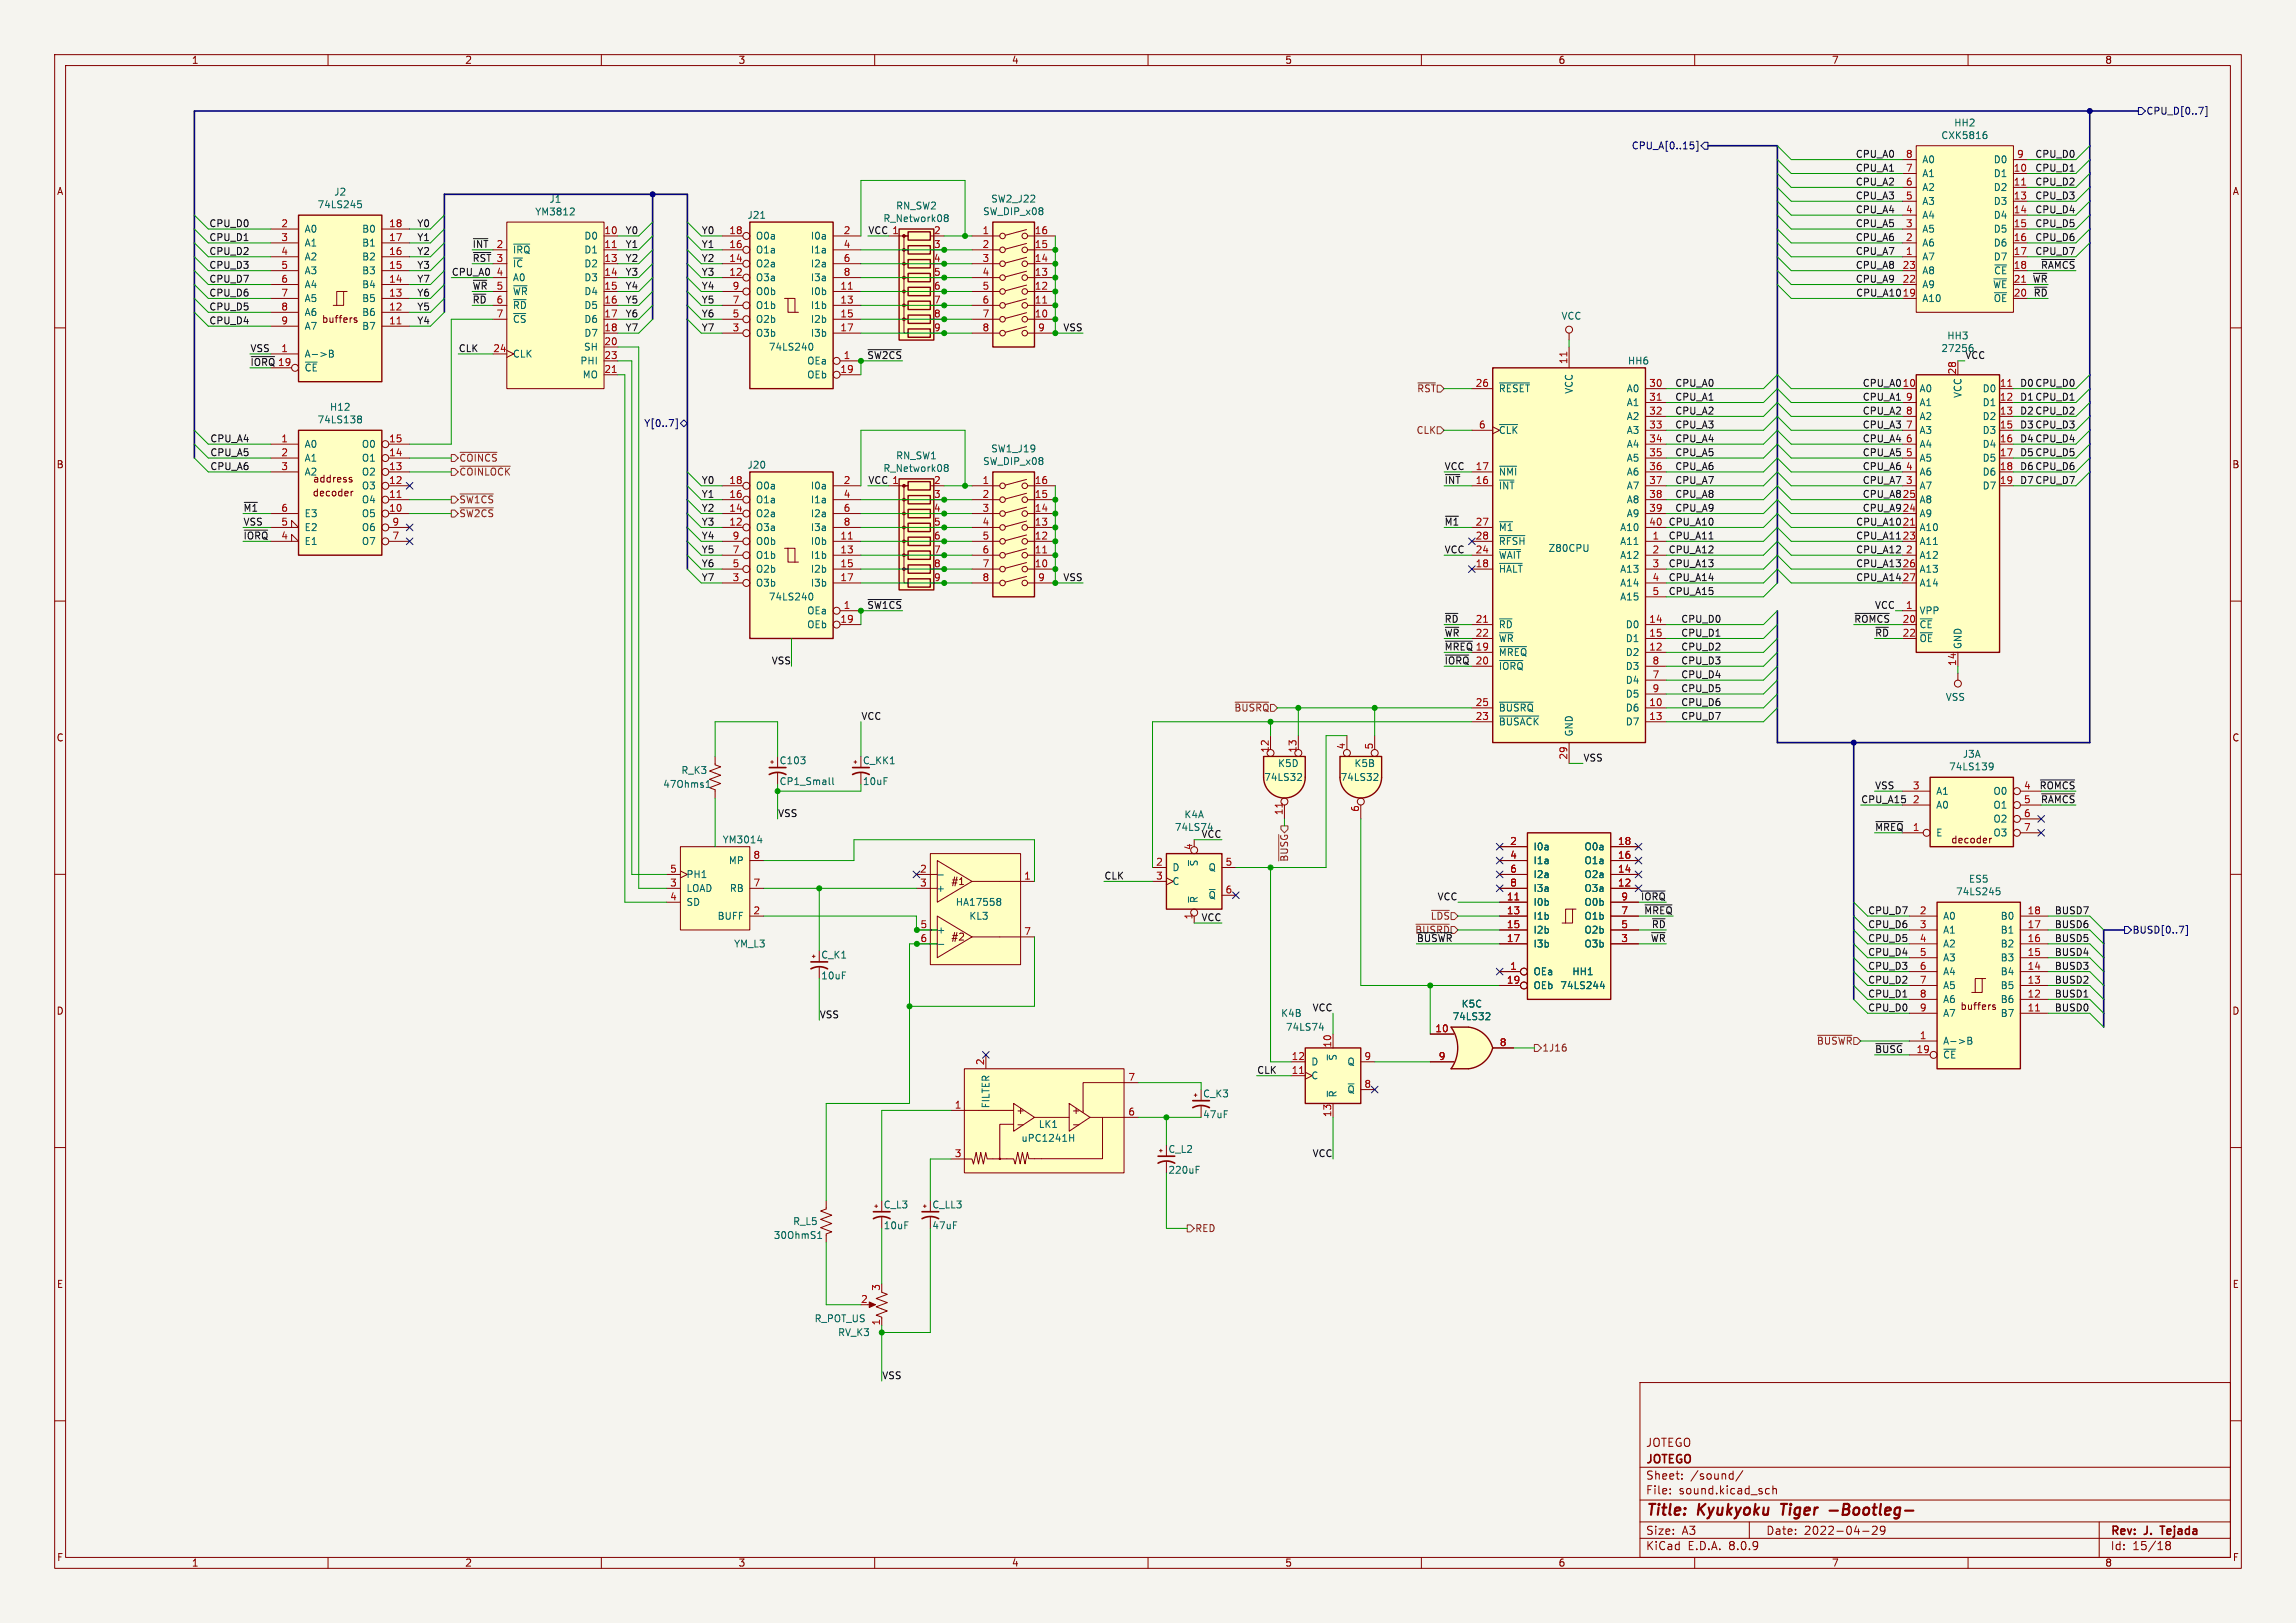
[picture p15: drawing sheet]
<svg xmlns="http://www.w3.org/2000/svg" width="420mm" height="297mm" viewBox="0 0 420 297" stroke-linecap="round" stroke-linejoin="round" font-family="sans-serif">
<defs><g id="words">
<g font-size="2.8" fill="#840000">
<text x="301" y="277.9">Title:</text>
<text x="310.6" y="277.9">Kyukyoku</text>
<text x="326.7" y="277.9">Tiger</text>
<text x="336.2" y="277.9">-Bootleg-</text>
</g>
<g font-size="2.1" fill="#840000">
<text x="301" y="268.2">JOTEGO</text>
<text x="301" y="265">JOTEGO</text>
<text x="301" y="273.7">File:</text>
<text x="301" y="271">Sheet:</text>
<text x="307.1" y="273.7">sound.kicad_sch</text>
<text x="309.2" y="271">/sound/</text>
<text x="301" y="281.1">Size:</text>
<text x="307.6" y="281.1">A3</text>
<text x="323" y="281.1">Date:</text>
<text x="330" y="281.1">2022-04-29</text>
<text x="386" y="281.3">Rev:</text>
<text x="392.4" y="281.3">J.</text>
<text x="396" y="281.3">Tejada</text>
<text x="301" y="283.9">KiCad</text>
<text x="308.7" y="283.9">E.D.A.</text>
<text x="316.3" y="283.9">8.0.9</text>
<text x="386" y="283.9">Id:</text>
<text x="390.1" y="283.9">15/18</text>
</g>
<g font-size="1.8" fill="#840000">
<text x="35" y="11.9">1</text>
<text x="85" y="11.9">2</text>
<text x="135" y="11.9">3</text>
<text x="185" y="11.9">4</text>
<text x="235" y="11.9">5</text>
<text x="285" y="11.9">6</text>
<text x="335" y="11.9">7</text>
<text x="385" y="11.9">8</text>
<text x="10.3" y="35.9">A</text>
<text x="408.3" y="35.9">A</text>
<text x="58.8" y="59.3">buffers</text>
<text x="10.3" y="85.9">B</text>
<text x="57.2" y="88.5">address</text>
<text x="408.2" y="85.9">B</text>
<text x="57.1" y="91">decoder</text>
<text x="10.3" y="135.9">C</text>
<text x="408.2" y="135.9">C</text>
<text x="356.8" y="154.5">decoder</text>
<text x="173.9" y="162.2">#1</text>
<text x="173.9" y="172.3">#2</text>
<text x="10.3" y="185.9">D</text>
<text x="358.5" y="185">buffers</text>
<text x="408.2" y="185.9">D</text>
<text x="185.8" y="204.1">+</text>
<text x="196" y="204.1">+</text>
<text x="10.3" y="235.9">E</text>
<text x="408.3" y="235.9">E</text>
<text x="10.3" y="285.9">F</text>
<text x="35" y="286.9">1</text>
<text x="85" y="286.9">2</text>
<text x="135" y="286.9">3</text>
<text x="185" y="286.9">4</text>
<text x="235" y="286.9">5</text>
<text x="285" y="286.9">6</text>
<text x="335" y="286.9">7</text>
<text x="385" y="286.9">8</text>
<text x="408.3" y="285.9">F</text>
</g>
<g font-size="1.8" fill="#006464">
<text x="357.4" y="23.3">HH2</text>
<text x="355" y="25.7">CXK5816</text>
<text x="61" y="36">J2</text>
<text x="351.5" y="35.2">A2</text>
<text x="351.5" y="32.6">A1</text>
<text x="351.5" y="30.1">A0</text>
<text x="364.6" y="32.6">D1</text>
<text x="364.6" y="35.2">D2</text>
<text x="364.6" y="30.1">D0</text>
<text x="58" y="38.3">74LS245</text>
<text x="97.8" y="39.6">YM3812</text>
<text x="100.4" y="37.3">J1</text>
<text x="136.6" y="40.2">J21</text>
<text x="161.5" y="40.8">R_Network08</text>
<text x="163.8" y="38.5">RN_SW2</text>
<text x="179.7" y="39.6">SW_DIP_x08</text>
<text x="181.2" y="37.3">SW2_J22</text>
<text x="351.5" y="40.2">A4</text>
<text x="351.5" y="37.7">A3</text>
<text x="364.6" y="37.7">D3</text>
<text x="364.6" y="40.2">D4</text>
<text x="55.6" y="42.8">A0</text>
<text x="55.6" y="45.3">A1</text>
<text x="55.6" y="47.9">A2</text>
<text x="66.2" y="47.9">B2</text>
<text x="66.2" y="45.3">B1</text>
<text x="66.2" y="42.8">B0</text>
<text x="93.7" y="46.6">~{IRQ}</text>
<text x="106.8" y="44">D0</text>
<text x="106.8" y="46.6">D1</text>
<text x="138.2" y="46.6">O1a</text>
<text x="138.2" y="44">O0a</text>
<text x="148.2" y="44">I0a</text>
<text x="148.2" y="46.6">I1a</text>
<text x="351.5" y="47.9">A7</text>
<text x="351.5" y="45.3">A6</text>
<text x="351.5" y="42.8">A5</text>
<text x="364.6" y="42.8">D5</text>
<text x="364.6" y="45.3">D6</text>
<text x="364.6" y="47.9">D7</text>
<text x="55.6" y="50.4">A3</text>
<text x="55.6" y="52.9">A4</text>
<text x="66.2" y="52.9">B4</text>
<text x="66.2" y="50.4">B3</text>
<text x="93.7" y="49.1">~{IC}</text>
<text x="93.7" y="51.7">A0</text>
<text x="106.8" y="49.1">D2</text>
<text x="106.8" y="51.7">D3</text>
<text x="138.2" y="51.7">O3a</text>
<text x="138.2" y="49.1">O2a</text>
<text x="148.2" y="49.1">I2a</text>
<text x="148.2" y="51.7">I3a</text>
<text x="351.5" y="52.9">A9</text>
<text x="351.5" y="50.4">A8</text>
<text x="364.5" y="52.9">~{WE}</text>
<text x="364.7" y="50.4">~{CE}</text>
<text x="55.6" y="55.5">A5</text>
<text x="55.6" y="58">A6</text>
<text x="66.2" y="58">B6</text>
<text x="66.2" y="55.5">B5</text>
<text x="93.7" y="54.2">~{WR}</text>
<text x="93.7" y="56.7">~{RD}</text>
<text x="93.7" y="59.3">~{CS}</text>
<text x="106.8" y="54.2">D4</text>
<text x="106.8" y="56.7">D5</text>
<text x="106.8" y="59.3">D6</text>
<text x="138.2" y="59.3">O2b</text>
<text x="138.2" y="56.7">O1b</text>
<text x="138.2" y="54.2">O0b</text>
<text x="148.2" y="54.2">I0b</text>
<text x="148.2" y="56.7">I1b</text>
<text x="148.2" y="59.3">I2b</text>
<text x="285.5" y="58.7">VCC</text>
<text x="351.5" y="55.5">A10</text>
<text x="364.6" y="55.5">~{OE}</text>
<text x="55.6" y="65.6">A-&gt;B</text>
<text x="55.6" y="60.6">A7</text>
<text x="66.2" y="60.6">B7</text>
<text x="93.7" y="65.6">CLK</text>
<text x="106.7" y="64.4">SH</text>
<text x="106.8" y="61.8">D7</text>
<text x="138.2" y="61.8">O3b</text>
<text x="140.5" y="64.4">74LS240</text>
<text x="148.2" y="61.8">I3b</text>
<text x="355" y="64.6">27256</text>
<text x="356.1" y="62.3">HH3</text>
<text x="55.6" y="68.2">~{CE}</text>
<text x="106.1" y="66.9">PHI</text>
<text x="106.5" y="69.4">MO</text>
<text x="147.6" y="66.9">OEa</text>
<text x="147.6" y="69.4">OEb</text>
<text x="274.1" y="72">~{RESET}</text>
<text x="297.5" y="72">A0</text>
<text x="297.7" y="66.9">HH6</text>
<text x="351" y="72">A0</text>
<text x="362.6" y="72">D0</text>
<text x="58" y="77.7">74LS138</text>
<text x="60.3" y="75.4">H12</text>
<text x="287.9" y="72.2" transform="rotate(-90 287.9 72.2)">VCC</text>
<text x="297.5" y="74.5">A1</text>
<text x="297.5" y="77.1">A2</text>
<text x="351" y="77.1">A2</text>
<text x="351" y="74.5">A1</text>
<text x="359" y="72.9" transform="rotate(-90 359 72.9)">VCC</text>
<text x="362.6" y="74.5">D1</text>
<text x="362.6" y="77.1">D2</text>
<text x="55.6" y="82.1">A0</text>
<text x="66.1" y="82.1">O0</text>
<text x="181.2" y="83">SW1_J19</text>
<text x="274.1" y="79.6">~{CLK}</text>
<text x="297.5" y="79.6">A3</text>
<text x="297.5" y="82.1">A4</text>
<text x="351" y="82.1">A4</text>
<text x="351" y="79.6">A3</text>
<text x="362.6" y="79.6">D3</text>
<text x="362.6" y="82.1">D4</text>
<text x="55.6" y="84.7">A1</text>
<text x="55.6" y="87.2">A2</text>
<text x="66.1" y="89.8">O3</text>
<text x="66.1" y="87.2">O2</text>
<text x="66.1" y="84.7">O1</text>
<text x="136.6" y="86">J20</text>
<text x="138.2" y="89.8">O0a</text>
<text x="148.2" y="89.8">I0a</text>
<text x="161.5" y="86.6">R_Network08</text>
<text x="163.8" y="84.3">RN_SW1</text>
<text x="179.7" y="85.3">SW_DIP_x08</text>
<text x="274.1" y="89.8">~{INT}</text>
<text x="274.1" y="87.2">~{NMI}</text>
<text x="297.5" y="84.7">A5</text>
<text x="297.5" y="87.2">A6</text>
<text x="297.5" y="89.8">A7</text>
<text x="351" y="89.8">A7</text>
<text x="351" y="87.2">A6</text>
<text x="351" y="84.7">A5</text>
<text x="362.6" y="84.7">D5</text>
<text x="362.6" y="87.2">D6</text>
<text x="362.6" y="89.8">D7</text>
<text x="55.6" y="94.8">E3</text>
<text x="66.1" y="94.8">O5</text>
<text x="66.1" y="92.3">O4</text>
<text x="138.2" y="94.8">O2a</text>
<text x="138.2" y="92.3">O1a</text>
<text x="148.2" y="92.3">I1a</text>
<text x="148.2" y="94.8">I2a</text>
<text x="297.5" y="92.3">A8</text>
<text x="297.5" y="94.8">A9</text>
<text x="351" y="94.8">A9</text>
<text x="351" y="92.3">A8</text>
<text x="55.6" y="99.9">E1</text>
<text x="55.6" y="97.4">E2</text>
<text x="66.1" y="99.9">O7</text>
<text x="66.1" y="97.4">O6</text>
<text x="138.2" y="97.4">O3a</text>
<text x="138.2" y="99.9">O0b</text>
<text x="148.2" y="99.9">I0b</text>
<text x="148.2" y="97.4">I3a</text>
<text x="274.1" y="97.4">~{M1}</text>
<text x="274.1" y="99.9">~{RFSH}</text>
<text x="283.2" y="101.2">Z80CPU</text>
<text x="296.3" y="99.9">A11</text>
<text x="296.3" y="97.4">A10</text>
<text x="351" y="97.4">A10</text>
<text x="351" y="99.9">A11</text>
<text x="138.2" y="107.5">O3b</text>
<text x="138.2" y="105">O2b</text>
<text x="138.2" y="102.5">O1b</text>
<text x="148.2" y="102.5">I1b</text>
<text x="148.2" y="105">I2b</text>
<text x="148.2" y="107.5">I3b</text>
<text x="274.1" y="105">~{HALT}</text>
<text x="274.1" y="102.5">~{WAIT}</text>
<text x="296.3" y="102.5">A12</text>
<text x="296.3" y="105">A13</text>
<text x="296.3" y="107.5">A14</text>
<text x="351" y="102.5">A12</text>
<text x="351" y="105">A13</text>
<text x="351" y="107.5">A14</text>
<text x="140.5" y="110.1">74LS240</text>
<text x="147.6" y="112.6">OEa</text>
<text x="296.3" y="110.1">A15</text>
<text x="351" y="112.6">VPP</text>
<text x="147.6" y="115.2">OEb</text>
<text x="274.1" y="115.2">~{RD}</text>
<text x="274.1" y="117.7">~{WR}</text>
<text x="297.3" y="115.2">D0</text>
<text x="297.3" y="117.7">D1</text>
<text x="351" y="115.2">~{CE}</text>
<text x="351" y="117.7">~{OE}</text>
<text x="359" y="118.9" transform="rotate(-90 359 118.9)">GND</text>
<text x="274.1" y="120.2">~{MREQ}</text>
<text x="274.1" y="122.8">~{IORQ}</text>
<text x="297.3" y="120.2">D2</text>
<text x="297.3" y="125.3">D4</text>
<text x="297.3" y="122.8">D3</text>
<text x="274.1" y="130.4">~{BUSRQ}</text>
<text x="297.3" y="130.4">D6</text>
<text x="297.3" y="127.9">D5</text>
<text x="355.8" y="128.4">VSS</text>
<text x="274.1" y="132.9">~{BUSACK}</text>
<text x="287.9" y="134.9" transform="rotate(-90 287.9 134.9)">GND</text>
<text x="297.3" y="132.9">D7</text>
<text x="124.5" y="141.8">R_K3</text>
<text x="142.5" y="140.1">C103</text>
<text x="142.5" y="143.9">CP1_Small</text>
<text x="157.7" y="140.1">C_KK1</text>
<text x="157.7" y="143.9">10uF</text>
<text x="231.1" y="143.1">74LS32</text>
<text x="233.7" y="140.6">K5D</text>
<text x="245.1" y="143.1">74LS32</text>
<text x="247.7" y="140.6">K5B</text>
<text x="356.4" y="141.2">74LS139</text>
<text x="358.9" y="138.9">J3A</text>
<text x="121.2" y="144.4">47Ohms1</text>
<text x="216.6" y="149.9">K4A</text>
<text x="354.1" y="148.2">A0</text>
<text x="354.1" y="145.6">A1</text>
<text x="364.5" y="145.6">O0</text>
<text x="364.5" y="148.2">O1</text>
<text x="132.1" y="154.5">YM3014</text>
<text x="214.8" y="152.2">74LS74</text>
<text x="280.4" y="155.8">I0a</text>
<text x="289.7" y="155.8">O0a</text>
<text x="354.1" y="153.3">E</text>
<text x="364.5" y="150.7">O2</text>
<text x="364.5" y="153.3">O3</text>
<text x="125.5" y="160.9">PH1</text>
<text x="133.2" y="158.3">MP</text>
<text x="214.4" y="159.6">D</text>
<text x="219.3" y="158.6" transform="rotate(-90 219.3 158.6)">~{S}</text>
<text x="221" y="159.6">Q</text>
<text x="280.4" y="158.3">I1a</text>
<text x="280.4" y="160.9">I2a</text>
<text x="289.7" y="160.9">O2a</text>
<text x="289.7" y="158.3">O1a</text>
<text x="360.1" y="161.7">ES5</text>
<text x="125.5" y="163.4">LOAD</text>
<text x="125.5" y="166">SD</text>
<text x="133.4" y="163.4">RB</text>
<text x="171.2" y="163.4">+</text>
<text x="174.7" y="166">HA17558</text>
<text x="214.4" y="162.2">C</text>
<text x="219.3" y="165.4" transform="rotate(-90 219.3 165.4)">~{R}</text>
<text x="221" y="164.7">~{Q}</text>
<text x="280.4" y="166">I0b</text>
<text x="280.4" y="163.4">I3a</text>
<text x="289.7" y="163.4">O3a</text>
<text x="289.7" y="166">O0b</text>
<text x="357.7" y="164">74LS245</text>
<text x="131.2" y="168.5">BUFF</text>
<text x="134.2" y="173.6">YM_L3</text>
<text x="171.3" y="171">+</text>
<text x="177.2" y="168.5">KL3</text>
<text x="280.4" y="168.5">I1b</text>
<text x="280.4" y="171">I2b</text>
<text x="280.4" y="173.6">I3b</text>
<text x="289.7" y="173.6">O3b</text>
<text x="289.7" y="171">O2b</text>
<text x="289.7" y="168.5">O1b</text>
<text x="355.3" y="168.5">A0</text>
<text x="355.3" y="171">A1</text>
<text x="355.3" y="173.6">A2</text>
<text x="365.9" y="173.6">B2</text>
<text x="365.9" y="171">B1</text>
<text x="365.9" y="168.5">B0</text>
<text x="150.1" y="175.6">C_K1</text>
<text x="150.1" y="179.4">10uF</text>
<text x="280.4" y="178.7">OEa</text>
<text x="287.5" y="178.7">HH1</text>
<text x="355.3" y="176.1">A3</text>
<text x="355.3" y="178.7">A4</text>
<text x="365.9" y="178.7">B4</text>
<text x="365.9" y="176.1">B3</text>
<text x="267.3" y="184.6">K5C</text>
<text x="280.4" y="181.2">OEb</text>
<text x="285.3" y="181.2">74LS244</text>
<text x="355.3" y="181.2">A5</text>
<text x="355.3" y="183.7">A6</text>
<text x="365.9" y="183.7">B6</text>
<text x="365.9" y="181.2">B5</text>
<text x="234.2" y="186.3">K4B</text>
<text x="235.1" y="188.8">74LS74</text>
<text x="265.6" y="186.9">74LS32</text>
<text x="355.3" y="191.4">A-&gt;B</text>
<text x="355.3" y="186.3">A7</text>
<text x="365.9" y="186.3">B7</text>
<text x="239.8" y="197.7">C</text>
<text x="239.8" y="195.2">D</text>
<text x="244.7" y="194.2" transform="rotate(-90 244.7 194.2)">~{S}</text>
<text x="246.4" y="195.2">Q</text>
<text x="355.3" y="193.9">~{CE}</text>
<text x="181.2" y="202.9" transform="rotate(-90 181.2 202.9)">FILTER</text>
<text x="220" y="201">C_K3</text>
<text x="244.7" y="200.9" transform="rotate(-90 244.7 200.9)">~{R}</text>
<text x="246.4" y="200.3">~{Q}</text>
<text x="186.7" y="209.1">uPC1241H</text>
<text x="189.9" y="206.6">LK1</text>
<text x="220" y="204.8">47uF</text>
<text x="213.6" y="215">220uF</text>
<text x="213.6" y="211.2">C_L2</text>
<text x="161.6" y="221.3">C_L3</text>
<text x="170.4" y="221.3">C_LL3</text>
<text x="141.4" y="226.9">30OhmS1</text>
<text x="145" y="224.4">R_L5</text>
<text x="161.6" y="225.1">10uF</text>
<text x="170.4" y="225.1">47uF</text>
<text x="148.9" y="242.2">R_POT_US</text>
<text x="153.2" y="244.7">RV_K3</text>
</g>
<g font-size="1.8" fill="#000084">
<text x="392.5" y="21.2">CPU_D[0..7]</text>
<text x="298.4" y="27.5">CPU_A[0..15]</text>
<text x="117.7" y="78.3">Y[0..7]</text>
<text x="390" y="171">BUSD[0..7]</text>
</g>
<g font-size="1.8" fill="#0f0f0f">
<text x="339.4" y="28.9">CPU_A0</text>
<text x="372.2" y="28.9">CPU_D0</text>
<text x="339.4" y="31.5">CPU_A1</text>
<text x="339.4" y="34">CPU_A2</text>
<text x="372.2" y="31.5">CPU_D1</text>
<text x="372.2" y="34">CPU_D2</text>
<text x="38.2" y="41.6">CPU_D0</text>
<text x="76.2" y="41.6">Y0</text>
<text x="339.4" y="36.6">CPU_A3</text>
<text x="339.4" y="41.6">CPU_A5</text>
<text x="339.4" y="39.1">CPU_A4</text>
<text x="372.2" y="36.6">CPU_D3</text>
<text x="372.2" y="39.1">CPU_D4</text>
<text x="372.2" y="41.6">CPU_D5</text>
<text x="38.2" y="44.2">CPU_D1</text>
<text x="38.2" y="46.7">CPU_D2</text>
<text x="76.2" y="46.7">Y2</text>
<text x="76.2" y="44.2">Y1</text>
<text x="86.4" y="48">~{RST}</text>
<text x="86.4" y="45.5">~{INT}2</text>
<text x="114.3" y="42.9">Y0</text>
<text x="114.3" y="45.5">Y1</text>
<text x="114.3" y="48">Y2</text>
<text x="128.3" y="45.5">Y1</text>
<text x="128.3" y="48">Y2</text>
<text x="128.3" y="42.9">Y0</text>
<text x="158.7" y="42.9">VCC 1</text>
<text x="339.4" y="46.7">CPU_A7</text>
<text x="339.4" y="44.2">CPU_A6</text>
<text x="372.2" y="44.2">CPU_D6</text>
<text x="372.2" y="46.7">CPU_D7</text>
<text x="38.2" y="51.8">CPU_D7</text>
<text x="38.2" y="49.3">CPU_D3</text>
<text x="76.2" y="49.3">Y3</text>
<text x="76.2" y="51.8">Y7</text>
<text x="82.5" y="50.5">CPU_A0</text>
<text x="86.4" y="53.1">~{WR}5</text>
<text x="114.3" y="50.5">Y3</text>
<text x="114.3" y="53.1">Y4</text>
<text x="128.3" y="50.5">Y3</text>
<text x="128.3" y="53.1">Y4</text>
<text x="339.4" y="51.8">CPU_A9</text>
<text x="339.4" y="49.3">CPU_A8</text>
<text x="371.7" y="51.8">~{WR}</text>
<text x="373.2" y="49.3">~{RAMCS}</text>
<text x="38.2" y="56.9">CPU_D5</text>
<text x="38.2" y="54.3">CPU_D6</text>
<text x="38.2" y="59.4">CPU_D4</text>
<text x="76.2" y="59.4">Y4</text>
<text x="76.2" y="56.9">Y5</text>
<text x="76.2" y="54.3">Y6</text>
<text x="86.4" y="55.6">~{RD}6</text>
<text x="114.3" y="58.2">Y6</text>
<text x="114.3" y="55.6">Y5</text>
<text x="128.3" y="55.6">Y5</text>
<text x="128.3" y="58.2">Y6</text>
<text x="339.4" y="54.3">CPU_A10</text>
<text x="347.9" y="54.4">19</text>
<text x="371.9" y="54.3">~{RD}</text>
<text x="45.7" y="64.5">VSS</text>
<text x="83.8" y="64.5">CLK</text>
<text x="114.3" y="60.7">Y7</text>
<text x="128.3" y="60.7">Y7</text>
<text x="158.5" y="65.8">~{SW2CS}</text>
<text x="194.4" y="60.7">VSS</text>
<text x="359.4" y="65.8">VCC</text>
<text x="45.7" y="67">~{IORQ}</text>
<text x="306.4" y="70.9">CPU_A0</text>
<text x="340.6" y="70.9">CPU_A0</text>
<text x="347.9" y="70.9">10</text>
<text x="369.4" y="70.9">D0 CPU_D0</text>
<text x="306.4" y="75.9">CPU_A2</text>
<text x="306.4" y="73.4">CPU_A1</text>
<text x="340.6" y="73.4">CPU_A1</text>
<text x="340.6" y="75.9">CPU_A2</text>
<text x="369.4" y="75.9">D2 CPU_D2</text>
<text x="369.4" y="73.4">D1 CPU_D1</text>
<text x="38.4" y="83.6">CPU_A5</text>
<text x="38.4" y="81">CPU_A4</text>
<text x="306.4" y="83.6">CPU_A5</text>
<text x="306.4" y="81">CPU_A4</text>
<text x="306.4" y="78.5">CPU_A3</text>
<text x="340.6" y="81">CPU_A4</text>
<text x="340.6" y="83.6">CPU_A5</text>
<text x="340.6" y="78.5">CPU_A3</text>
<text x="369.4" y="81">D4 CPU_D4</text>
<text x="369.4" y="83.6">D5 CPU_D5</text>
<text x="369.4" y="78.5">D3 CPU_D3</text>
<text x="38.4" y="86.1">CPU_A6</text>
<text x="128.3" y="88.6">Y0</text>
<text x="158.7" y="88.6">VCC 1</text>
<text x="264.2" y="88.6">~{INT} 16</text>
<text x="264.2" y="86.1">VCC</text>
<text x="306.4" y="88.6">CPU_A7</text>
<text x="306.4" y="86.1">CPU_A6</text>
<text x="340.6" y="88.6">CPU_A7</text>
<text x="340.6" y="86.1">CPU_A6</text>
<text x="369.4" y="88.6">D7 CPU_D7</text>
<text x="369.4" y="86.1">D6 CPU_D6</text>
<text x="44.4" y="93.7">~{M1}</text>
<text x="128.3" y="91.2">Y1</text>
<text x="128.3" y="93.7">Y2</text>
<text x="306.4" y="93.7">CPU_A9</text>
<text x="306.4" y="91.2">CPU_A8</text>
<text x="340.6" y="91.2">CPU_A8</text>
<text x="340.6" y="93.7">CPU_A9</text>
<text x="347.9" y="93.7">24</text>
<text x="347.9" y="91.2">25</text>
<text x="44.4" y="98.8">~{IORQ}4</text>
<text x="44.4" y="96.3">VSS</text>
<text x="128.3" y="98.8">Y4</text>
<text x="128.3" y="96.3">Y3</text>
<text x="128.3" y="101.3">Y5</text>
<text x="264.2" y="96.3">~{M1} 27</text>
<text x="264.2" y="101.3">VCC</text>
<text x="305.1" y="96.3">CPU_A10</text>
<text x="305.1" y="98.8">CPU_A11</text>
<text x="305.1" y="101.3">CPU_A12</text>
<text x="339.4" y="98.8">CPU_A11</text>
<text x="339.4" y="101.3">CPU_A12</text>
<text x="339.4" y="96.3">CPU_A10</text>
<text x="347.9" y="96.3">21</text>
<text x="128.3" y="103.9">Y6</text>
<text x="128.3" y="106.4">Y7</text>
<text x="194.4" y="106.4">VSS</text>
<text x="305.1" y="103.9">CPU_A13</text>
<text x="305.1" y="106.4">CPU_A14</text>
<text x="339.4" y="106.4">CPU_A14</text>
<text x="339.4" y="103.9">CPU_A13</text>
<text x="347.9" y="103.9">26</text>
<text x="347.9" y="106.4">27</text>
<text x="158.5" y="111.5">~{SW1CS}</text>
<text x="305.1" y="109">CPU_A15</text>
<text x="342.9" y="111.5">VCC</text>
<text x="264.2" y="114">~{RD} 21</text>
<text x="264.2" y="116.6">~{WR} 22</text>
<text x="264.2" y="119.1">~{MREQ}</text>
<text x="307.4" y="116.6">CPU_D1</text>
<text x="307.4" y="119.1">CPU_D2</text>
<text x="307.4" y="114">CPU_D0</text>
<text x="339.1" y="114">~{ROMCS}20</text>
<text x="342.9" y="116.6">~{RD}22</text>
<text x="141.1" y="121.7">VSS</text>
<text x="264.2" y="121.7">~{IORQ}</text>
<text x="307.4" y="121.7">CPU_D3</text>
<text x="307.4" y="124.2">CPU_D4</text>
<text x="157.5" y="131.8">VCC</text>
<text x="307.4" y="131.8">CPU_D7</text>
<text x="307.4" y="129.3">CPU_D6</text>
<text x="307.4" y="126.7">CPU_D5</text>
<text x="289.6" y="139.4">VSS</text>
<text x="142.2" y="149.6">VSS</text>
<text x="340.4" y="147.1">CPU_A15</text>
<text x="342.9" y="144.5">VSS</text>
<text x="373" y="144.5">~{ROMCS}</text>
<text x="373.2" y="147.1">~{RAMCS}</text>
<text x="219.7" y="153.4">VCC</text>
<text x="342.9" y="152.1">~{MREQ}1</text>
<text x="201.9" y="161">CLK</text>
<text x="262.9" y="164.8">VCC</text>
<text x="300.1" y="164.8">~{IORQ}</text>
<text x="300.7" y="167.4">~{MREQ}</text>
<text x="341.6" y="167.4">CPU_D7</text>
<text x="375.8" y="167.4">BUSD7</text>
<text x="219.7" y="168.6">VCC</text>
<text x="258.8" y="171">~{BUSRD}</text>
<text x="259.1" y="172.5">~{BUSWR}</text>
<text x="301.9" y="172.5">~{WR}</text>
<text x="302.1" y="169.9">~{RD}</text>
<text x="341.6" y="172.5">CPU_D5</text>
<text x="341.6" y="169.9">CPU_D6</text>
<text x="375.8" y="169.9">BUSD6</text>
<text x="375.8" y="172.5">BUSD5</text>
<text x="341.6" y="175">CPU_D4</text>
<text x="341.6" y="177.5">CPU_D3</text>
<text x="375.8" y="175">BUSD4</text>
<text x="375.8" y="177.5">BUSD3</text>
<text x="240" y="185.2">VCC</text>
<text x="341.6" y="182.6">CPU_D1</text>
<text x="341.6" y="185.2">CPU_D0</text>
<text x="341.6" y="180.1">CPU_D2</text>
<text x="375.8" y="182.6">BUSD1</text>
<text x="375.8" y="180.1">BUSD2</text>
<text x="375.8" y="185.2">BUSD0</text>
<text x="149.9" y="186.4">VSS</text>
<text x="229.9" y="196.6">CLK</text>
<text x="342.9" y="192.8">~{BUSG} 19</text>
<text x="240" y="211.8">VCC</text>
<text x="161.3" y="252.5">VSS</text>
</g>
<g font-size="1.8" fill="#a90000">
<text x="348.5" y="29">8</text>
<text x="368.9" y="29">9</text>
<text x="348.5" y="34">6</text>
<text x="348.5" y="31.5">7</text>
<text x="368.3" y="31.5">10</text>
<text x="368.3" y="34">11</text>
<text x="51.4" y="41.7">2</text>
<text x="71.1" y="41.7">18</text>
<text x="348.5" y="41.7">3</text>
<text x="348.5" y="39.1">4</text>
<text x="348.5" y="36.6">5</text>
<text x="368.3" y="36.6">13</text>
<text x="368.3" y="39.1">14</text>
<text x="368.3" y="41.7">15</text>
<text x="51.4" y="44.2">3</text>
<text x="51.4" y="46.7">4</text>
<text x="71.1" y="46.7">16</text>
<text x="71.1" y="44.2">17</text>
<text x="110.4" y="42.9">10</text>
<text x="110.4" y="45.5">11</text>
<text x="133.3" y="45.5">16</text>
<text x="133.3" y="42.9">18</text>
<text x="154.2" y="42.9">2</text>
<text x="154.2" y="45.5">4</text>
<text x="170.7" y="42.9">2</text>
<text x="170.7" y="45.5">3</text>
<text x="179.6" y="42.9">1</text>
<text x="179.6" y="45.5">2</text>
<text x="189.2" y="45.5">15</text>
<text x="189.2" y="42.9">16</text>
<text x="348.5" y="46.7">1</text>
<text x="348.5" y="44.2">2</text>
<text x="368.3" y="44.2">16</text>
<text x="368.3" y="46.7">17</text>
<text x="51.4" y="49.3">5</text>
<text x="51.4" y="51.8">6</text>
<text x="71.1" y="51.8">14</text>
<text x="71.1" y="49.3">15</text>
<text x="90.7" y="48">3</text>
<text x="90.7" y="50.5">4</text>
<text x="110.4" y="48">13</text>
<text x="110.4" y="50.5">14</text>
<text x="110.4" y="53.1">15</text>
<text x="133.3" y="50.5">12</text>
<text x="133.3" y="48">14</text>
<text x="133.9" y="53.1">9</text>
<text x="153.6" y="53.1">11</text>
<text x="154.2" y="48">6</text>
<text x="154.2" y="50.5">8</text>
<text x="170.7" y="48">4</text>
<text x="170.7" y="50.5">5</text>
<text x="170.7" y="53.1">6</text>
<text x="179.6" y="48">3</text>
<text x="179.6" y="50.5">4</text>
<text x="179.6" y="53.1">5</text>
<text x="189.2" y="53.1">12</text>
<text x="189.2" y="50.5">13</text>
<text x="189.2" y="48">14</text>
<text x="347.9" y="51.8">22</text>
<text x="347.9" y="49.3">23</text>
<text x="368.3" y="49.3">18</text>
<text x="368.3" y="51.8">21</text>
<text x="51.4" y="54.4">7</text>
<text x="51.4" y="56.9">8</text>
<text x="51.4" y="59.4">9</text>
<text x="71.1" y="59.4">11</text>
<text x="71.1" y="56.9">12</text>
<text x="71.1" y="54.4">13</text>
<text x="90.7" y="58.2">7</text>
<text x="110.4" y="55.6">16</text>
<text x="110.4" y="58.2">17</text>
<text x="133.9" y="58.2">5</text>
<text x="133.9" y="55.6">7</text>
<text x="153.6" y="55.6">13</text>
<text x="153.6" y="58.2">15</text>
<text x="170.7" y="55.6">7</text>
<text x="170.7" y="58.2">8</text>
<text x="179.6" y="55.6">6</text>
<text x="179.6" y="58.2">7</text>
<text x="189.2" y="58.2">10</text>
<text x="189.2" y="55.6">11</text>
<text x="368.3" y="54.4">20</text>
<text x="51.4" y="64.5">1</text>
<text x="90.1" y="64.5">24</text>
<text x="110.4" y="60.7">18</text>
<text x="110.4" y="63.2">20</text>
<text x="110.4" y="65.8">23</text>
<text x="133.9" y="60.7">3</text>
<text x="153.6" y="60.7">17</text>
<text x="154.2" y="65.8">1</text>
<text x="170.7" y="60.7">9</text>
<text x="179.6" y="60.7">8</text>
<text x="189.8" y="60.7">9</text>
<text x="50.8" y="67.1">19</text>
<text x="110.4" y="68.3">21</text>
<text x="153.6" y="68.3">19</text>
<text x="269.8" y="70.9">26</text>
<text x="286.8" y="66.7" transform="rotate(-90 286.8 66.7)">11</text>
<text x="301.6" y="70.9">30</text>
<text x="357.9" y="68.6" transform="rotate(-90 357.9 68.6)">28</text>
<text x="365.7" y="70.9">11</text>
<text x="301.6" y="73.4">31</text>
<text x="301.6" y="75.9">32</text>
<text x="348.5" y="75.9">8</text>
<text x="348.5" y="73.4">9</text>
<text x="365.7" y="73.4">12</text>
<text x="365.7" y="75.9">13</text>
<text x="51.4" y="81">1</text>
<text x="51.4" y="83.6">2</text>
<text x="71.1" y="83.6">14</text>
<text x="71.1" y="81">15</text>
<text x="270.4" y="78.5">6</text>
<text x="301.6" y="78.5">33</text>
<text x="301.6" y="81">34</text>
<text x="301.6" y="83.6">35</text>
<text x="348.5" y="83.6">5</text>
<text x="348.5" y="81">6</text>
<text x="348.5" y="78.5">7</text>
<text x="365.7" y="78.5">15</text>
<text x="365.7" y="81">16</text>
<text x="365.7" y="83.6">17</text>
<text x="51.4" y="86.1">3</text>
<text x="71.1" y="88.6">12</text>
<text x="71.1" y="86.1">13</text>
<text x="133.3" y="88.6">18</text>
<text x="154.2" y="88.6">2</text>
<text x="170.7" y="88.6">2</text>
<text x="179.6" y="88.6">1</text>
<text x="189.2" y="88.6">16</text>
<text x="269.8" y="86.1">17</text>
<text x="301.6" y="86.1">36</text>
<text x="301.6" y="88.6">37</text>
<text x="348.5" y="88.6">3</text>
<text x="348.5" y="86.1">4</text>
<text x="365.7" y="86.1">18</text>
<text x="365.7" y="88.6">19</text>
<text x="51.4" y="93.7">6</text>
<text x="71.1" y="93.7">10</text>
<text x="71.1" y="91.2">11</text>
<text x="133.3" y="93.7">14</text>
<text x="133.3" y="91.2">16</text>
<text x="154.2" y="91.2">4</text>
<text x="154.2" y="93.7">6</text>
<text x="170.7" y="91.2">3</text>
<text x="170.7" y="93.7">4</text>
<text x="179.6" y="91.2">2</text>
<text x="179.6" y="93.7">3</text>
<text x="189.2" y="93.7">14</text>
<text x="189.2" y="91.2">15</text>
<text x="301.6" y="91.2">38</text>
<text x="301.6" y="93.7">39</text>
<text x="51.4" y="96.3">5</text>
<text x="71.7" y="98.8">7</text>
<text x="71.7" y="96.3">9</text>
<text x="133.3" y="96.3">12</text>
<text x="133.9" y="101.3">7</text>
<text x="133.9" y="98.8">9</text>
<text x="153.6" y="98.8">11</text>
<text x="153.6" y="101.3">13</text>
<text x="154.2" y="96.3">8</text>
<text x="170.7" y="96.3">5</text>
<text x="170.7" y="98.8">6</text>
<text x="170.7" y="101.3">7</text>
<text x="179.6" y="96.3">4</text>
<text x="179.6" y="98.8">5</text>
<text x="179.6" y="101.3">6</text>
<text x="189.2" y="101.3">11</text>
<text x="189.2" y="98.8">12</text>
<text x="189.2" y="96.3">13</text>
<text x="269.8" y="101.3">24</text>
<text x="269.8" y="98.8">28</text>
<text x="301.6" y="96.3">40</text>
<text x="302.2" y="98.8">1</text>
<text x="302.2" y="101.3">2</text>
<text x="347.9" y="98.8">23</text>
<text x="348.5" y="101.3">2</text>
<text x="133.9" y="106.4">3</text>
<text x="133.9" y="103.9">5</text>
<text x="153.6" y="103.9">15</text>
<text x="153.6" y="106.4">17</text>
<text x="170.7" y="103.9">8</text>
<text x="170.7" y="106.4">9</text>
<text x="179.6" y="103.9">7</text>
<text x="179.6" y="106.4">8</text>
<text x="189.2" y="103.9">10</text>
<text x="189.8" y="106.4">9</text>
<text x="269.8" y="103.9">18</text>
<text x="302.2" y="103.9">3</text>
<text x="302.2" y="106.4">4</text>
<text x="154.2" y="111.5">1</text>
<text x="302.2" y="109">5</text>
<text x="348.5" y="111.5">1</text>
<text x="153.6" y="114">19</text>
<text x="269.8" y="119.1">19</text>
<text x="301.6" y="119.1">12</text>
<text x="301.6" y="114">14</text>
<text x="301.6" y="116.6">15</text>
<text x="269.8" y="121.7">20</text>
<text x="302.2" y="124.2">7</text>
<text x="302.2" y="121.7">8</text>
<text x="357.9" y="122" transform="rotate(-90 357.9 122)">14</text>
<text x="269.8" y="131.8">23</text>
<text x="269.8" y="129.3">25</text>
<text x="301.6" y="129.3">10</text>
<text x="301.6" y="131.8">13</text>
<text x="302.2" y="126.7">9</text>
<text x="232.2" y="137.8" transform="rotate(-90 232.2 137.8)">12</text>
<text x="237.2" y="137.8" transform="rotate(-90 237.2 137.8)">13</text>
<text x="246.1" y="137.2" transform="rotate(-90 246.1 137.2)">4</text>
<text x="251.2" y="137.2" transform="rotate(-90 251.2 137.2)">5</text>
<text x="286.8" y="139.1" transform="rotate(-90 286.8 139.1)">29</text>
<text x="234.7" y="149.3" transform="rotate(-90 234.7 149.3)">11</text>
<text x="248.7" y="148.7" transform="rotate(-90 248.7 148.7)">6</text>
<text x="349.8" y="147.1">2</text>
<text x="349.8" y="144.5">3</text>
<text x="370.1" y="144.5">4</text>
<text x="370.1" y="147.1">5</text>
<text x="370.1" y="149.6">6</text>
<text x="218.2" y="155.6" transform="rotate(-90 218.2 155.6)">4</text>
<text x="276.2" y="154.7">2</text>
<text x="295.9" y="154.7">18</text>
<text x="370.1" y="152.1">7</text>
<text x="122.5" y="159.8">5</text>
<text x="137.7" y="157.2">8</text>
<text x="168.2" y="159.8">2</text>
<text x="187.3" y="161">1</text>
<text x="211.4" y="158.5">2</text>
<text x="211.4" y="161">3</text>
<text x="224.1" y="158.5">5</text>
<text x="276.2" y="157.2">4</text>
<text x="276.2" y="159.8">6</text>
<text x="295.9" y="159.8">14</text>
<text x="295.9" y="157.2">16</text>
<text x="122.5" y="162.3">3</text>
<text x="122.5" y="164.8">4</text>
<text x="137.7" y="167.4">2</text>
<text x="137.7" y="162.3">7</text>
<text x="168.2" y="162.3">3</text>
<text x="224.1" y="163.6">6</text>
<text x="275.5" y="164.8">11</text>
<text x="275.5" y="167.4">13</text>
<text x="276.2" y="162.3">8</text>
<text x="295.9" y="162.3">12</text>
<text x="296.5" y="167.4">7</text>
<text x="296.5" y="164.8">9</text>
<text x="351.1" y="167.4">2</text>
<text x="370.8" y="167.4">18</text>
<text x="168.3" y="169.9">5</text>
<text x="168.3" y="172.5">6</text>
<text x="187.3" y="171.2">7</text>
<text x="218.2" y="168.3" transform="rotate(-90 218.2 168.3)">1</text>
<text x="275.5" y="169.9">15</text>
<text x="275.5" y="172.5">17</text>
<text x="296.5" y="172.5">3</text>
<text x="296.5" y="169.9">5</text>
<text x="351.1" y="169.9">3</text>
<text x="351.1" y="172.5">4</text>
<text x="370.8" y="172.5">16</text>
<text x="370.8" y="169.9">17</text>
<text x="276.2" y="177.5">1</text>
<text x="351.1" y="175">5</text>
<text x="351.1" y="177.5">6</text>
<text x="370.8" y="177.5">14</text>
<text x="370.8" y="175">15</text>
<text x="275.5" y="180.1">19</text>
<text x="351.1" y="180.1">7</text>
<text x="351.1" y="182.6">8</text>
<text x="351.1" y="185.2">9</text>
<text x="370.8" y="185.2">11</text>
<text x="370.8" y="182.6">12</text>
<text x="370.8" y="180.1">13</text>
<text x="243.6" y="191.8" transform="rotate(-90 243.6 191.8)">10</text>
<text x="262.5" y="189">10</text>
<text x="274.2" y="191.5">8</text>
<text x="351.1" y="190.2">1</text>
<text x="180.1" y="195" transform="rotate(-90 180.1 195)">2</text>
<text x="206.3" y="197.9">7</text>
<text x="236.2" y="196.6">11</text>
<text x="236.2" y="194.1">12</text>
<text x="249.5" y="194.1">9</text>
<text x="263.1" y="194.1">9</text>
<text x="174.6" y="202.9">1</text>
<text x="249.5" y="199.1">8</text>
<text x="206.3" y="204.2">6</text>
<text x="243.6" y="204.5" transform="rotate(-90 243.6 204.5)">13</text>
<text x="174.6" y="211.8">3</text>
<text x="157.4" y="238.5">2</text>
<text x="161" y="236.3" transform="rotate(-90 161 236.3)">3</text>
<text x="161" y="242.6" transform="rotate(-90 161 242.6)">1</text>
</g>
<g font-size="1.8" fill="#725600">
<text x="259.1" y="72">~{RST}</text>
<text x="259" y="79.6">CLK</text>
<text x="83.9" y="87.2">~{COINLOCK}</text>
<text x="83.9" y="84.7">~{COINCS}</text>
<text x="83.9" y="92.3">~{SW1CS}</text>
<text x="83.9" y="94.8">~{SW2CS}</text>
<text x="225.7" y="130.4">~{BUSRQ}</text>
<text x="235.8" y="157.8" transform="rotate(-90 235.8 157.8)">~{BUSG}</text>
<text x="261.6" y="168.5">~{LDS}</text>
<text x="332.3" y="191.4">~{BUSWR}</text>
<text x="282" y="192.6">1J16</text>
<text x="218.5" y="225.7">RED</text>
</g>
</g></defs>
<path d="M0 0h420v297h-420z" fill="#f5f4ef" stroke="#f5f4ef" stroke-width=".18"/>
<g fill="none" stroke="#840000" stroke-width=".18">
<path d="M10 10h400v277h-400zM12 12h396v273h-396zM60 10v2M110 10v2M160 10v2M210 10v2M260 10v2M310 10v2M360 10v2M10 60h2M408 60h2M10 110h2"/>
<path d="M408 110h2M10 160h2M408 160h2M10 210h2M151.1 219.7v1.5l-1 .4 2 .8-2 .7 2 .8-2 .8 2 .7-1 .4v1.5M408 210h2M300 253h108v32h-108zM10 260h2M300 278.5h108M300 274.5h108M300 268.5h108M305.5 273.2v.2"/>
<path d="M305.5 272.5v.1M307.7 270.5v.2M307.7 269.8v.1M316.6 269.7l.4 .1M317 269.2v1.5M317 270.6l-.4 .1M318.8 269.1l-1.3 1.9M320 278.5v3M323.1 273.3h.6M323.1 272.5h.6M324.3 272.5l.2-.1 .4 .1v.9M324.3 271.9v1.5"/>
<path d="M343.3 279.4v.5l-.9 .9h1M344 279.4l-.1 .5 .2 .2 .4 .1 .3-.3M344.7 279.4a.99 .99 0 0 1-.3 1.4h-.3M384 278.5v6.5M408 260h2M60 285v2M110 285v2M160 285v2M210 285v2M260 285v2M300 281.5h108M310 285v2"/>
<path d="M340.7 280.2h1.2M360 285v2M396.2 282.4l.2 .3M396.4 282.7h.3M396.4 282.7l-.2 .3v.4l.2 .2 .5-.1 .1-.2-.1-.4-.2-.2M397 282.4l-.3 .3"/>
</g>
<path d="M395.1 279.3h.9" fill="none" stroke="#840000" stroke-width=".3"/>
<path d="M325.8 275.2h1.1M326.3 275.2l-.2 2M334.7 276.4h1.5M348.5 276.4h1.5" fill="none" stroke="#840000" stroke-width=".4"/>
<path d="M149.6 226.6h.7M149.6 225.7l.4-.3v1.2" fill="none" stroke="#006464" stroke-width=".18"/>
<path d="M164.5 87.6h6.3v20.4h-6.3z" fill="#ffffc2"/>
<path d="M164.5 87.6h6.3v20.4h-6.3zM166.1 88.1h4.1v1.6h-4.1zM166.1 90.7h4.1v1.5h-4.1zM166.1 93.2h4.1v1.5h-4.1zM166.1 95.8h4.1v1.5h-4.1zM166.1 98.3h4.1v1.5h-4.1zM166.1 100.8h4.1v1.6h-4.1zM166.1 103.4h4.1v1.5h-4.1zM166.1 105.9h4.1v1.5h-4.1z" fill="none" stroke="#840000" stroke-width=".25"/>
<g fill="#840000" stroke="#840000" stroke-width=".18">
<circle cx="165.4" cy="88.9" r=".25"/>
<circle cx="165.4" cy="91.4" r=".25"/>
<circle cx="165.4" cy="94" r=".25"/>
<circle cx="165.4" cy="96.5" r=".25"/>
<circle cx="165.4" cy="99.1" r=".25"/>
<circle cx="165.4" cy="101.6" r=".25"/>
<circle cx="165.4" cy="104.1" r=".25"/>
</g>
<path d="M162.6 88.9h3.5h-.7v2.5h.7h-.7v2.6h.7h-.7v2.5h.7h-.7v2.6h.7h-.7v2.5h.7h-.7v2.5h.7h-.7v2.6h.7M170.2 88.9h2.5M170.2 91.4h2.5M170.2 94h2.5M170.2 96.5h2.5M170.2 99.1h2.5M170.2 101.6h2.5M170.2 104.1h2.5M170.2 106.7h2.5M168.9 220.7h.5M169.2 220.5v.5M170.2 222.8v2" fill="none" stroke="#840000" stroke-width=".18"/>
<path d="M172.7 85.3l.3 .3M172.7 85.3l.3-.3 .3 .1 .1 .2-.2 .3M173 85.6h.2M173 85.6l-.3 .2M173.2 85.6l.2 .2v.4l-.4 .1-.3-.3" fill="none" stroke="#006464" stroke-width=".18"/>
<path d="M168.7 223a3.2 3.2 0 0 1 3 0M168.7 221.7h3" fill="none" stroke="#840000" stroke-width=".3"/>
<path d="M176.4 195.6h29.2v19h-29.2z" fill="#ffffc2"/>
<g fill="none" stroke="#840000" stroke-width=".18">
<path d="M176.4 195.6h29.2v19h-29.2zM180.3 193v2.6M208.3 198.1h-10.2v5.1M174 203.2h11.4M174 212.1h2.5M180.6 212l-.3-1.1-.4 2.1-.5-2.1-.4 2.1-.4-2.1-.5 2.1-.3-.9h-1.2M180.6 212.1h3.6M183 211.9v.3h-.2v-.3v.3M185.4 205.7h-2.5v6.4M185.4 201.9l3.8 2.6-3.8 2.5zM186.2 205.8h1M188.2 212l-.3-1.1-.4 2.1-.5-2.1-.4 2.1-.4-2.1-.5 2.1-.3-.9h-1.2"/>
<path d="M189.2 204.5h6.4M195.6 201.9l3.8 2.6-3.8 2.5zM196.4 205.8h.9M198.1 203.2v.4M199.4 204.5h8.9M201.7 204.5v7.5h-13.5"/>
</g>
<circle cx="182.9" cy="212.1" r=".08" fill="#840000" stroke="#840000" stroke-width=".18"/>
<path d="M195.7 208.2h.7M196.4 207.6v1.3" fill="none" stroke="#006464" stroke-width=".18"/>
<path d="M213.4 156.2h10.1v10.2h-10.1z" fill="#ffffc2"/>
<path d="M213.4 156.2h10.1v10.2h-10.1z" fill="none" stroke="#840000" stroke-width=".25"/>
<g fill="none" stroke="#840000" stroke-width=".18">
<path d="M210.8 158.8h2.6M218.4 153.7v1.2M223.5 158.8h2.6M210.8 161.3h2.6M213.4 160.7l1.2 .6-1.2 .6M218.4 167.6v1.3M223.5 163.8h2.6"/>
<circle cx="218.4" cy="167" r=".63"/>
</g>
<path d="M221.6 151.1v.9M217.4 164.1v1" fill="none" stroke="#006464" stroke-width=".18"/>
<path d="M231.1 142.2h7.7a3.8 3.8 0 0 1-3.9 3.8 3.8 3.8 0 0 1-3.8-3.8z" fill="#ffffc2" stroke="#ffffc2" stroke-width=".18"/>
<path d="M231.1 138.4h7.7v3.8h-7.7z" fill="#ffffc2"/>
<path d="M231.1 138.4h7.7v3.8a3.8 3.8 0 0 1-3.9 3.8 3.8 3.8 0 0 1-3.8-3.8z" fill="none" stroke="#840000" stroke-width=".25"/>
<g fill="none" stroke="#840000" stroke-width=".18">
<path d="M232.4 134.6v2.6M237.5 134.6v2.6M234.9 147.3v2.6"/>
<circle cx="232.4" cy="137.8" r=".63"/>
<circle cx="237.5" cy="137.8" r=".63"/>
<circle cx="234.9" cy="146.7" r=".63"/>
</g>
<path d="M234.5 147v.7" fill="none" stroke="#a90000" stroke-width=".18"/>
<path d="M237.5 141.5l.5 .1 .1 .3-.8 .9h.8" fill="none" stroke="#006464" stroke-width=".18"/>
<path d="M279.4 152.4h15.2v30.5h-15.2z" fill="#ffffc2"/>
<g fill="none" stroke="#840000" stroke-width=".18">
<path d="M274.3 157.5h5.1M274.3 154.9h5.1M294.6 157.5h5.1M294.6 154.9h5.1M274.3 177.8h3.8M274.3 165.1h5.1M274.3 162.6h5.1M274.3 167.6h5.1M274.3 160h5.1M274.3 170.2h5.1M274.3 172.7h5.1M287.7 166.4h-1.3v2.5"/>
<path d="M288.3 166.4h-.6v2.5h-2M294.6 165.1h5.1M294.6 162.6h5.1M294.6 167.6h5.1M294.6 160h5.1M294.6 170.2h5.1M294.6 172.7h5.1M274.3 180.3h3.8"/>
<circle cx="278.8" cy="177.8" r=".63"/>
<circle cx="278.8" cy="180.3" r=".63"/>
</g>
<path d="M279.4 152.4h15.2v30.5h-15.2z" fill="none" stroke="#840000" stroke-width=".25"/>
<path d="M277.1 164.7h.7" fill="none" stroke="#a90000" stroke-width=".18"/>
<path d="M293 179.6l-.3 .9h.8M293.3 180.1v.8" fill="none" stroke="#006464" stroke-width=".18"/>
<path d="M238.8 191.8h10.1v10.1h-10.1z" fill="#ffffc2"/>
<path d="M238.8 191.8h10.1v10.1h-10.1z" fill="none" stroke="#840000" stroke-width=".25"/>
<path d="M236.2 196.9h2.6M236.2 194.3h2.6M238.8 196.2l1.2 .7-1.2 .6M243.8 189.2v2.6M248.9 194.3h2.6M248.9 199.4h2.6M243.8 201.9v2.6M158.7 238.8h1.1M161.3 236.5l1 .4-2 .7 2 .8-2 .7 2 .8-2 .8 1 .3v1.6" fill="none" stroke="#840000" stroke-width=".18"/>
<path d="M237.7 196.4h.8" fill="none" stroke="#a90000" stroke-width=".18"/>
<path d="M241.3 188.1h.8M241.9 187.7v.8M242.8 199.7v1" fill="none" stroke="#006464" stroke-width=".18"/>
<path d="M159 238.3l1.1 .5-1.1 .5z" fill="#840000" stroke="#840000" stroke-width=".18"/>
<path d="M353.1 142.2h15.2v12.7h-15.2z" fill="#ffffc2"/>
<path d="M353.1 142.2h15.2v12.7h-15.2z" fill="none" stroke="#840000" stroke-width=".25"/>
<g fill="none" stroke="#840000" stroke-width=".18">
<path d="M348 152.4h3.8M348 147.3h5.1M348 144.8h5.1M363.9 153.4v.8M364 153.5l-.1 .1M369.6 152.4h3.8M369.6 147.3h3.8M369.6 144.8h3.8M369.6 149.9h3.8M148.6 175h.5M148.8 174.8v.5M149.9 177v2.1"/>
<path d="M160 220.7h.5M160.3 220.5v.5M161.3 222.8v2"/>
<circle cx="352.4" cy="152.4" r=".63"/>
<circle cx="368.9" cy="152.4" r=".63"/>
<circle cx="368.9" cy="149.9" r=".63"/>
<circle cx="368.9" cy="144.8" r=".63"/>
<circle cx="368.9" cy="147.3" r=".63"/>
</g>
<path d="M364 139.7l.3-.1 .3 .3a.84 .84 0 0 1-.4 1h-.2M364.6 140.2l-.3 .2-.3-.1" fill="none" stroke="#006464" stroke-width=".18"/>
<path d="M148.3 177.3a3.2 3.2 0 0 1 3.1 0M148.3 176h3.1M159.8 223a3.2 3.2 0 0 1 3 0M159.8 221.7h3" fill="none" stroke="#840000" stroke-width=".3"/>
<path d="M245.1 142.2h7.6a3.8 3.8 0 0 1-3.8 3.8 3.8 3.8 0 0 1-3.8-3.8z" fill="#ffffc2" stroke="#ffffc2" stroke-width=".18"/>
<path d="M245.1 138.4h7.6v3.8h-7.6z" fill="#ffffc2"/>
<path d="M245.1 138.4h7.6v3.8a3.8 3.8 0 0 1-3.8 3.8 3.8 3.8 0 0 1-3.8-3.8z" fill="none" stroke="#840000" stroke-width=".25"/>
<g fill="none" stroke="#840000" stroke-width=".18">
<path d="M246.4 134.6v2.6M251.5 134.6v2.6M248.9 147.3v2.6"/>
<circle cx="246.4" cy="137.8" r=".63"/>
<circle cx="251.5" cy="137.8" r=".63"/>
<circle cx="248.9" cy="146.7" r=".63"/>
</g>
<path d="M251.5 141.5l.4 .1 .2 .3-.8 .9h.8" fill="none" stroke="#006464" stroke-width=".18"/>
<path d="M354.3 165.1h15.3v30.5h-15.3z" fill="#ffffc2"/>
<g fill="none" stroke="#840000" stroke-width=".18">
<path d="M349.2 177.8h5.1M349.2 175.3h5.1M349.2 172.7h5.1M349.2 170.2h5.1M349.2 167.6h5.1M362.6 179.1h-1.3v2.5M363.2 179.1h-.6v2.5h-1.9M369.6 177.8h5M369.6 175.3h5M369.6 172.7h5M369.6 170.2h5M369.6 167.6h5"/>
<path d="M349.2 190.5h5.1M349.2 185.4h5.1M349.2 182.9h5.1M349.2 180.3h5.1M349.2 193h3.9M365 183.9h-.3l-.2 .2 .1 .1 .4 .2v.3h-.5M369.6 185.4h5M369.6 182.9h5M369.6 180.3h5"/>
<circle cx="353.7" cy="193" r=".63"/>
</g>
<path d="M354.3 165.1h15.3v30.5h-15.3z" fill="none" stroke="#840000" stroke-width=".25"/>
<path d="M365.2 162.5h.6M365.3 163h.3l.3 .2-.2 .5h-.4M360 189.8h.4l.2 .3-.2 .3 .2 .1 .1 .3-.2 .3h-.5zM360 190.4h.4" fill="none" stroke="#006464" stroke-width=".18"/>
<path d="M372.4 185h.7" fill="none" stroke="#a90000" stroke-width=".18"/>
<path d="M137.2 40.6h15.2v30.5h-15.2z" fill="#ffffc2"/>
<g fill="none" stroke="#840000" stroke-width=".18">
<path d="M132.1 53.3h3.8M132.1 50.8h3.8M132.1 55.9h3.8M132.1 48.3h3.8M132.1 58.4h3.8M132.1 45.7h3.8M132.1 43.2h3.8M143.5 54.6h.6v2.6h1.9M144.1 54.6h1.3v2.6M152.4 53.3h5.1M152.4 50.8h5.1M152.4 55.9h5.1"/>
<path d="M152.4 48.3h5.1M152.4 58.4h5.1M152.4 45.7h5.1M152.4 43.2h5.1M132.1 61h3.8M152.4 61h5.1M153.7 66h3.8M153.7 68.6h3.8"/>
<circle cx="136.5" cy="55.9" r=".63"/>
<circle cx="136.5" cy="50.8" r=".63"/>
<circle cx="136.5" cy="58.4" r=".63"/>
<circle cx="136.5" cy="45.7" r=".63"/>
<circle cx="136.5" cy="53.3" r=".63"/>
<circle cx="136.5" cy="48.3" r=".63"/>
<circle cx="136.5" cy="43.2" r=".63"/>
<circle cx="136.5" cy="61" r=".63"/>
<circle cx="153" cy="68.6" r=".63"/>
<circle cx="153" cy="66" r=".63"/>
</g>
<path d="M137.2 40.6h15.2v30.5h-15.2z" fill="none" stroke="#840000" stroke-width=".25"/>
<path d="M155.2 52.9h.7" fill="none" stroke="#a90000" stroke-width=".18"/>
<path d="M139.2 39.9h.7M148.1 62.9l.2-.1a.68 .68 0 0 1 .4 .6 .68 .68 0 0 1-.4 .7l-.2-.1" fill="none" stroke="#006464" stroke-width=".18"/>
<path d="M92.7 40.6h17.8v30.5h-17.8z" fill="#ffffc2"/>
<g fill="none" stroke="#840000" stroke-width=".18">
<path d="M90.2 45.7h2.5M90.2 48.3h2.5M90.2 50.8h2.5M90.2 53.3h2.5M90.2 55.9h2.5M90.2 58.4h2.5M92.7 40.6h17.8v30.5h-17.8zM110.5 43.2h2.5M110.5 45.7h2.5M110.5 48.3h2.5M110.5 50.8h2.5M110.5 53.3h2.5"/>
<path d="M110.5 55.9h2.5M110.5 58.4h2.5M90.2 64.8h2.5M92.7 64.1l1.3 .7-1.3 .6M110.5 61h2.5M110.5 63.5h2.5M110.5 68.6h2.5M110.5 66h2.5"/>
</g>
<path d="M112 45.3h.7M112 68.2h.7" fill="none" stroke="#a90000" stroke-width=".18"/>
<path d="M104.9 38.1l.1 .2v.3l-.7 .7h.7M94 44.7h2.9" fill="none" stroke="#006464" stroke-width=".18"/>
<path d="M54.6 39.4h15.2v30.5h-15.2z" fill="#ffffc2"/>
<g fill="none" stroke="#840000" stroke-width=".18">
<path d="M49.5 59.7h5.1M49.5 57.2h5.1M49.5 54.6h5.1M49.5 52.1h5.1M49.5 49.5h5.1M49.5 47h5.1M49.5 44.5h5.1M49.5 41.9h5.1M62.9 53.3h-1.3v2.6M63.5 53.3h-.6v2.6h-1.9M65.3 58.2h-.3l-.2 .1v.2l.5 .1v.3h-.5M69.8 59.7h5.1"/>
<path d="M69.8 57.2h5.1M69.8 54.6h5.1M69.8 52.1h5.1M69.8 49.5h5.1M69.8 47h5.1M69.8 44.5h5.1M69.8 41.9h5.1M49.5 64.8h5.1M49.5 67.3h3.8"/>
<circle cx="54" cy="67.3" r=".63"/>
</g>
<path d="M54.6 39.4h15.2v30.5h-15.2z" fill="none" stroke="#840000" stroke-width=".25"/>
<path d="M65.5 36.7h.6M65.6 37.2h.3l.2 .3v.4l-.5 .1M60.3 64.1h.4l.2 .2-.2 .4 .2 .1 .1 .3-.3 .2h-.4zM60.3 64.7h.4" fill="none" stroke="#006464" stroke-width=".18"/>
<path d="M72.6 59.3h.8" fill="none" stroke="#a90000" stroke-width=".18"/>
<path d="M181.6 40.6h7.6v22.9h-7.6z" fill="#ffffc2"/>
<g fill="none" stroke="#840000" stroke-width=".18">
<path d="M177.8 43.2h5.1M177.8 58.4h5.1M177.8 55.9h5.1M177.8 53.3h5.1M177.8 50.8h5.1M177.8 48.3h5.1M177.8 45.7h5.1M187.8 59.8l-3.9 1M187.8 57.2l-3.9 1.1M187.8 54.7l-3.9 1M187.8 52.2l-3.9 1M187.8 49.6l-3.9 1.1"/>
<path d="M187.8 47.1l-3.9 1M187.8 44.6l-3.9 1M187.8 42l-3.9 1.1M188 43.2h5M188 58.4h5M188 55.9h5M188 53.3h5M188 50.8h5M188 48.3h5M188 45.7h5M177.8 61h5.1M188 61h5"/>
<circle cx="183.4" cy="43.2" r=".51"/>
<circle cx="183.4" cy="58.4" r=".51"/>
<circle cx="183.4" cy="48.3" r=".51"/>
<circle cx="183.4" cy="53.3" r=".51"/>
<circle cx="183.4" cy="50.8" r=".51"/>
<circle cx="183.4" cy="45.7" r=".51"/>
<circle cx="183.4" cy="55.9" r=".51"/>
<circle cx="187.5" cy="43.2" r=".51"/>
<circle cx="187.5" cy="50.8" r=".51"/>
<circle cx="187.5" cy="48.3" r=".51"/>
<circle cx="187.5" cy="53.3" r=".51"/>
<circle cx="187.5" cy="45.7" r=".51"/>
<circle cx="187.5" cy="58.4" r=".51"/>
<circle cx="187.5" cy="55.9" r=".51"/>
<circle cx="183.4" cy="61" r=".51"/>
<circle cx="187.5" cy="61" r=".51"/>
</g>
<path d="M181.6 40.6h7.6v22.9h-7.6z" fill="none" stroke="#840000" stroke-width=".25"/>
<path d="M190.7 55.5h.8" fill="none" stroke="#a90000" stroke-width=".18"/>
<path d="M164.5 41.9h6.3v20.3h-6.3z" fill="#ffffc2"/>
<path d="M164.5 41.9h6.3v20.3h-6.3zM166.1 42.4h4.1v1.5h-4.1zM166.1 45h4.1v1.5h-4.1zM166.1 47.5h4.1v1.5h-4.1zM166.1 50h4.1v1.6h-4.1zM166.1 52.6h4.1v1.5h-4.1zM166.1 55.1h4.1v1.5h-4.1zM166.1 57.7h4.1v1.5h-4.1zM166.1 60.2h4.1v1.5h-4.1z" fill="none" stroke="#840000" stroke-width=".25"/>
<g fill="#840000" stroke="#840000" stroke-width=".18">
<circle cx="165.4" cy="43.2" r=".25"/>
<circle cx="165.4" cy="45.7" r=".25"/>
<circle cx="165.4" cy="48.3" r=".25"/>
<circle cx="165.4" cy="50.8" r=".25"/>
<circle cx="165.4" cy="53.3" r=".25"/>
<circle cx="165.4" cy="55.9" r=".25"/>
<circle cx="165.4" cy="58.4" r=".25"/>
</g>
<g fill="none" stroke="#840000" stroke-width=".18">
<path d="M162.6 43.2h3.5h-.7v2.5h.7h-.7v2.6h.7h-.7v2.5h.7h-.7v2.5h.7h-.7v2.6h.7h-.7v2.5h.7h-.7v2.6h.7M170.2 43.2h2.5M170.2 45.7h2.5M170.2 48.3h2.5M170.2 50.8h2.5M170.2 53.3h2.5M170.2 55.9h2.5M170.2 58.4h2.5M170.2 61h2.5M287 61v1.2"/>
<circle cx="287" cy="60.3" r=".63"/>
</g>
<path d="M172.7 39.6l.3 .2M172.7 39.5l.3-.2h.3l.1 .3-.2 .2M173 39.8h.2M173 39.8l-.3 .3M173.2 39.8l.2 .3v.3l-.4 .2-.3-.3" fill="none" stroke="#006464" stroke-width=".18"/>
<path d="M350.5 26.7h17.8v30.5h-17.8z" fill="#ffffc2"/>
<g fill="none" stroke="#840000" stroke-width=".18">
<path d="M348 31.8h2.5M348 34.3h2.5M348 36.8h2.5M348 39.4h2.5M348 29.2h2.5M350.5 26.7h17.8v30.5h-17.8zM368.3 31.8h2.5M368.3 34.3h2.5M368.3 36.8h2.5M368.3 39.4h2.5M368.3 29.2h2.5M348 47h2.5"/>
<path d="M348 41.9h2.5M348 44.5h2.5M348 49.5h2.5M348 54.6h2.5M348 52.1h2.5M368.3 47h2.5M368.3 41.9h2.5M368.3 44.5h2.5M368.3 49.5h2.5M368.3 54.6h2.5M368.3 52.1h2.5M218.4 200.4h.5"/>
<path d="M218.7 200.2v.5M219.7 202.4v2.1"/>
</g>
<path d="M369.8 33.9h.7M369.8 51.7h.7" fill="none" stroke="#a90000" stroke-width=".18"/>
<path d="M363 24.6h.2l.3 .2-.1 .4-.4 .2M363.1 24.1h.2" fill="none" stroke="#006464" stroke-width=".18"/>
<path d="M218.2 202.7a3.2 3.2 0 0 1 3 0M218.2 201.4h3" fill="none" stroke="#840000" stroke-width=".3"/>
<path d="M273 67.3h28v68.6h-28z" fill="#ffffc2"/>
<path d="M273 67.3h28v68.6h-28z" fill="none" stroke="#840000" stroke-width=".25"/>
<g fill="none" stroke="#840000" stroke-width=".18">
<path d="M269.2 71.1h3.8M269.2 78.7h3.8M273 78.1l1.3 .6-1.3 .7M287 63.5v3.8M301 71.1h3.8M301 73.7h3.8M301 76.2h3.8M301 78.7h3.8M269.2 99.1h3.8M269.2 88.9h3.8M269.2 86.4h3.8M269.2 96.5h3.8"/>
<path d="M301 99.1h3.8M301 88.9h3.8M301 86.4h3.8M301 96.5h3.8M301 81.3h3.8M301 83.8h3.8M301 91.4h3.8M301 94h3.8M269.2 119.4h3.8M269.2 114.3h3.8M269.2 116.8h3.8M269.2 104.1h3.8"/>
<path d="M269.2 101.6h3.8M301 119.4h3.8M301 114.3h3.8M301 116.8h3.8M301 104.1h3.8M301 101.6h3.8M301 106.7h3.8M301 109.2h3.8M269.2 129.5h3.8M269.2 132.1h3.8M269.2 121.9h3.8M287 135.9v3.8"/>
<path d="M301 129.5h3.8M301 132.1h3.8M301 121.9h3.8M301 124.5h3.8M301 127h3.8"/>
</g>
<path d="M286.6 64.4v.8M303.1 73.2h.8M271.4 113.9h.7" fill="none" stroke="#a90000" stroke-width=".18"/>
<g fill="none" stroke="#006464" stroke-width=".18">
<path d="M274.3 70.1h5.5M274.3 77.7h3.3M274.3 85.3h3.1M274.3 95.5h2.4M274.3 98h4.6M290.5 99.6l-.1 1.2M274.3 103.1h4.2M274.3 118.3h4.9M274.3 113.3h2.3M274.3 100.6h3.9M274.3 120.9h4.3M274.3 131h7.2"/>
<path d="M274.3 128.5h6.1"/>
</g>
<path d="M350.5 68.6h15.3v50.8h-15.3z" fill="#ffffc2"/>
<path d="M350.5 68.6h15.3v50.8h-15.3z" fill="none" stroke="#840000" stroke-width=".25"/>
<g fill="none" stroke="#840000" stroke-width=".18">
<path d="M348 71.1h2.5M348 73.7h2.5M348 76.2h2.5M348 78.7h2.5M358.1 66v2.6M365.8 71.1h2.5M365.8 73.7h2.5M365.8 76.2h2.5M365.8 78.7h2.5M348 81.3h2.5M348 83.8h2.5M348 86.4h2.5"/>
<path d="M348 88.9h2.5M348 96.5h2.5M348 99.1h2.5M348 94h2.5M348 91.4h2.5M365.8 81.3h2.5M365.8 83.8h2.5M365.8 86.4h2.5M365.8 88.9h2.5M348 111.8h2.5M348 101.6h2.5M348 114.3h2.5"/>
<path d="M348 116.8h2.5M348 104.1h2.5M348 106.7h2.5M358.1 119.4v2.5M212.1 210.6h.5M212.3 210.3v.5M213.4 212.6v2"/>
</g>
<path d="M367.3 70.7h.7M349.5 96.1h.7" fill="none" stroke="#a90000" stroke-width=".18"/>
<path d="M360.4 63.5l.5 .2v.4M360.8 63.1h-.4M218.8 214h.4M218.8 213.4h.6" fill="none" stroke="#006464" stroke-width=".18"/>
<path d="M211.8 212.9a3.2 3.2 0 0 1 3.1 0M211.8 211.6h3.1" fill="none" stroke="#840000" stroke-width=".3"/>
<path d="M124.5 154.9h12.7v15.3h-12.7z" fill="#ffffc2"/>
<path d="M124.5 154.9h12.7v15.3h-12.7zM124.5 159.4l1.2 .6-1.2 .7M137.2 157.5h2.5M121.9 162.6h2.6M121.9 165.1h2.6M121.9 160h2.6M137.2 167.6h2.5M137.2 162.6h2.5" fill="none" stroke="#840000" stroke-width=".18"/>
<path d="M138.6 153.8h.8" fill="none" stroke="#006464" stroke-width=".18"/>
<path d="M170.2 156.2h16.5v20.3h-16.5z" fill="#ffffc2"/>
<path d="M170.2 156.2h16.5v20.3h-16.5zM171.4 157.5l6.4 3.8-6.4 3.8zM167.6 162.6h3.8M167.6 160h3.8M167.7 172.7h3.7M167.7 170.2h3.7M170.2 170.2h.1M171.4 167.6l6.4 3.9-6.4 3.8zM175.5 161.9h.8M177.8 171.5h11.4M177.8 161.3h11.4" fill="none" stroke="#840000" stroke-width=".18"/>
<path d="M171.6 160.1h1M171.7 172.8h.9M182.6 164.4h.2l.3 .3-.3 .3M182.6 165h.2M182.8 165l.3 .2v.2l-.2 .2-.3 .1" fill="none" stroke="#006464" stroke-width=".18"/>
<path d="M54.6 78.7h15.2v22.9h-15.2z" fill="#ffffc2"/>
<path d="M54.6 78.7h15.2v22.9h-15.2z" fill="none" stroke="#840000" stroke-width=".25"/>
<g fill="none" stroke="#840000" stroke-width=".18">
<path d="M49.5 99.1h5.1l-1.3-1.3v1.3M49.5 96.5h5.1l-1.3-1.2v1.2M49.5 81.3h5.1M49.5 94h5.1M49.5 86.4h5.1M49.5 83.8h5.1M63.9 87.7l.5 .3-.1 .1-.3 .1M63.9 87.4h.4M64.2 89.9v.8M64.6 89.9l-.4 .2M71.1 81.3h3.8M71.1 94h3.8"/>
<path d="M71.1 91.4h3.8M71.1 88.9h3.8M71.1 86.4h3.8M71.1 83.8h3.8M71.1 99.1h3.8M71.1 96.5h3.8M358.1 123.2v1.3"/>
<circle cx="70.5" cy="96.5" r=".63"/>
<circle cx="70.5" cy="94" r=".63"/>
<circle cx="70.5" cy="91.4" r=".63"/>
<circle cx="70.5" cy="86.4" r=".63"/>
<circle cx="70.5" cy="99.1" r=".63"/>
<circle cx="70.5" cy="81.3" r=".63"/>
<circle cx="70.5" cy="83.8" r=".63"/>
<circle cx="70.5" cy="88.9" r=".63"/>
<circle cx="358.1" cy="125.1" r=".63"/>
</g>
<path d="M72.6 91h.8" fill="none" stroke="#a90000" stroke-width=".18"/>
<path d="M65.5 76.6l.1 .1M65.5 76.2l.4-.1 .2 .1v.2l-.2 .3M65.6 76.7h.3M65.6 76.7h-.1M65.9 76.7l.2 .2v.4l-.2 .1-.4-.1" fill="none" stroke="#006464" stroke-width=".18"/>
<path d="M268.6 188a5.2 5.2 0 0 1 4.4 3.8l-5 1.3z" fill="#ffffc2" stroke="#ffffc2" stroke-width=".18"/>
<path d="M265.4 188h3.2M265.4 195.6h3.2" fill="none" stroke="#ffffc2" stroke-width=".18"/>
<path d="M265.4 188h3.2v7.6h-3.2a6.6 6.6 0 0 0 0-7.6z" fill="#ffffc2"/>
<path d="M268.1 190.5l4.9 1.3a5.1 5.1 0 0 1-4.4 3.8z" fill="#ffffc2" stroke="#ffffc2" stroke-width=".18"/>
<path d="M273 191.8a5.1 5.1 0 0 1-4.4 3.8h-3.2a6.6 6.6 0 0 0 0-7.6h3.2a5.2 5.2 0 0 1 4.4 3.8" fill="none" stroke="#840000" stroke-width=".25"/>
<path d="M141 139.4h.5M141.2 139.2v.5M156.2 139.4h.5M156.5 139.2v.5M142.2 141.5v2M157.5 141.5v2M261.6 189.2h4.3M261.6 194.3h4.3M273 191.8h3.9" fill="none" stroke="#840000" stroke-width=".18"/>
<path d="M151.7 143.5l.2 .1M152.3 142.3v1.1l.2 .2M272 185.3l.4 .1 .1 .3-.8 .9h.8" fill="none" stroke="#006464" stroke-width=".18"/>
<path d="M140.7 141.7a3.2 3.2 0 0 1 3.1 0M140.7 140.5h3.1M156 141.7a3.2 3.2 0 0 1 3 0M156 140.5h3" fill="none" stroke="#840000" stroke-width=".3"/>
<path d="M137.2 86.4h15.2v30.4h-15.2z" fill="#ffffc2"/>
<g fill="none" stroke="#840000" stroke-width=".18">
<path d="M132.1 99.1h3.8M132.1 96.5h3.8M132.1 94h3.8M132.1 91.4h3.8M132.1 88.9h3.8M152.4 99.1h5.1M152.4 96.5h5.1M152.4 94h5.1M152.4 91.4h5.1M152.4 88.9h5.1M132.1 101.6h3.8M132.1 104.1h3.8"/>
<path d="M132.1 106.7h3.8M143.5 100.3h.6v2.6h1.9M144.1 100.3h1.3v2.6M152.4 101.6h5.1M152.4 104.1h5.1M152.4 106.7h5.1M153.7 111.8h3.8M153.7 114.3h3.8M130.8 138.4v1.6l1 .3-2 .8 2 .8-2 .7 2 .8-2 .7 1 .4v1.6"/>
<circle cx="136.5" cy="96.5" r=".63"/>
<circle cx="136.5" cy="99.1" r=".63"/>
<circle cx="136.5" cy="94" r=".63"/>
<circle cx="136.5" cy="88.9" r=".63"/>
<circle cx="136.5" cy="91.4" r=".63"/>
<circle cx="136.5" cy="104.1" r=".63"/>
<circle cx="136.5" cy="106.7" r=".63"/>
<circle cx="136.5" cy="101.6" r=".63"/>
<circle cx="153" cy="111.8" r=".63"/>
<circle cx="153" cy="114.3" r=".63"/>
</g>
<path d="M137.2 86.4h15.2v30.4h-15.2z" fill="none" stroke="#840000" stroke-width=".25"/>
<path d="M155.2 98.6h.7" fill="none" stroke="#a90000" stroke-width=".18"/>
<path d="M148.1 108.6l.2-.1a.68 .68 0 0 1 .4 .7 .68 .68 0 0 1-.4 .6l-.2-.1M129.2 144.1h.7M129.2 143.2l.3-.4v1.3" fill="none" stroke="#006464" stroke-width=".18"/>
<path d="M181.6 86.4h7.6v22.8h-7.6z" fill="#ffffc2"/>
<g fill="none" stroke="#840000" stroke-width=".18">
<path d="M177.8 88.9h5.1M177.8 99.1h5.1M177.8 96.5h5.1M177.8 94h5.1M177.8 91.4h5.1M187.8 97.9l-3.9 1M187.8 95.4l-3.9 1M187.8 92.8l-3.9 1.1M187.8 90.3l-3.9 1M187.8 87.7l-3.9 1.1M188 88.9h5M188 99.1h5"/>
<path d="M188 96.5h5M188 94h5M188 91.4h5M177.8 104.1h5.1M177.8 101.6h5.1M177.8 106.7h5.1M187.8 105.5l-3.9 1M187.8 102.9l-3.9 1.1M187.8 100.4l-3.9 1M188 104.1h5M188 101.6h5M188 106.7h5"/>
<path d="M274.3 157.5h5.1M274.3 154.9h5.1M294.6 157.5h5.1M294.6 154.9h5.1M274.3 177.8h3.8M274.3 165.1h5.1M274.3 162.6h5.1M274.3 167.6h5.1M274.3 160h5.1M274.3 170.2h5.1M274.3 172.7h5.1M294.6 165.1h5.1"/>
<path d="M294.6 162.6h5.1M294.6 167.6h5.1M294.6 160h5.1M294.6 170.2h5.1M294.6 172.7h5.1M261.6 189.2h4.3M261.6 194.3h4.3M273 191.8h3.9M274.3 180.3h3.8"/>
<circle cx="183.4" cy="94" r=".51"/>
<circle cx="183.4" cy="99.1" r=".51"/>
<circle cx="183.4" cy="91.4" r=".51"/>
<circle cx="183.4" cy="88.9" r=".51"/>
<circle cx="183.4" cy="96.5" r=".51"/>
<circle cx="187.5" cy="99.1" r=".51"/>
<circle cx="187.5" cy="96.5" r=".51"/>
<circle cx="187.5" cy="91.4" r=".51"/>
<circle cx="187.5" cy="88.9" r=".51"/>
<circle cx="187.5" cy="94" r=".51"/>
<circle cx="183.4" cy="101.6" r=".51"/>
<circle cx="183.4" cy="104.1" r=".51"/>
<circle cx="183.4" cy="106.7" r=".51"/>
<circle cx="187.5" cy="106.7" r=".51"/>
<circle cx="187.5" cy="101.6" r=".51"/>
<circle cx="187.5" cy="104.1" r=".51"/>
<circle cx="278.8" cy="177.8" r=".63"/>
<circle cx="278.8" cy="180.3" r=".63"/>
</g>
<path d="M181.6 86.4h7.6v22.8h-7.6z" fill="none" stroke="#840000" stroke-width=".25"/>
<path d="M190.7 101.2h.8M277.1 164.7h.7" fill="none" stroke="#a90000" stroke-width=".18"/>
<g fill="none" stroke="#000084" stroke-width=".18">
<path d="M391.2 19.7h.6l.6 .6-.6 .7h-.6zM402.2 19.6h.8l-.5 1.3M403.4 19.5h.3v1.8h-.3M309.2 26h.6M309.6 26.5l.3 .2v.3l-.3 .2M310.3 25.9h.3v1.8h-.3M311.8 26h.6v1.3h-.6l-.7-.6zM123.6 76.7h.3v1.8h-.3M124.5 77.5l.6-.7 .6 .7-.6 .6zM74.3 88.3l1.2 1.2M74.3 98.5l1.2 1.2M74.3 95.9l1.2 1.2"/>
<path d="M75.5 88.3l-1.2 1.2M75.5 98.5l-1.2 1.2M75.5 95.9l-1.2 1.2M268.6 98.5l1.2 1.2M269.8 98.5l-1.2 1.2M268.6 103.5l1.2 1.2M269.8 103.5l-1.2 1.2M167 159.4l1.2 1.2M168.2 159.4l-1.2 1.2M273.7 159.4l1.2 1.2M273.7 156.9l1.2 1.2M273.7 154.3l1.2 1.2"/>
<path d="M274.9 159.4l-1.2 1.2M274.9 156.9l-1.2 1.2M274.9 154.3l-1.2 1.2M299.1 159.4l1.2 1.2M299.1 156.9l1.2 1.2M299.1 154.3l1.2 1.2M300.3 159.4l-1.2 1.2M300.3 156.9l-1.2 1.2M300.3 154.3l-1.2 1.2M372.8 149.3l1.2 1.2M372.8 151.8l1.2 1.2M374 149.3l-1.2 1.2"/>
<path d="M374 151.8l-1.2 1.2M225.5 163.2l1.2 1.2M226.7 163.2l-1.2 1.2M273.7 162l1.2 1.2M273.7 177.2l1.2 1.2M274.9 162l-1.2 1.2M274.9 177.2l-1.2 1.2M299.1 162l1.2 1.2M300.3 162l-1.2 1.2M388.6 169.5h.7l.6 .7-.6 .6h-.7zM398.6 169.5h.9l-.6 1.3M399.8 169.4h.3v1.8h-.3"/>
<path d="M179.7 192.4l1.2 1.2M180.9 192.4l-1.2 1.2M250.9 198.8l1.2 1.2M252.1 198.8l-1.2 1.2"/>
</g>
<g fill="none" stroke="#725600" stroke-width=".18">
<path d="M259.4 70.1h3.2M262.9 78.1h.6l.7 .6-.7 .7h-.6zM82.5 85.7h.7l.6 .7-.6 .6h-.7zM82.5 83.2h.7l.6 .6-.6 .7h-.7zM82.5 90.8h.7l.6 .6-.6 .7h-.7zM82.5 93.3h.7l.6 .7-.6 .6h-.7zM84.1 85.3h9.2M84.1 82.8h6.8M84.1 90.4h6.1M84.1 92.9h6.1M225.9 128.5h6.2M233.9 152.7v4.9"/>
<path d="M259 169.1h6.1M261.8 166.6h3.3M280.7 191.1h.6l.6 .7-.6 .6h-.6zM286.4 191.6l.1 .2-.1 .5M332.5 189.5h6.3M217.2 224.2h.6l.6 .6-.6 .6h-.6z"/>
</g>
<g fill="none" stroke="#0f0f0f" stroke-width=".18">
<path d="M86.6 46.2h3.2M373.5 47.5h6M45.9 65.3h4.3M158.8 64h6.1M44.7 97h4.3M312.6 98.6h.7M346.9 98.6h.7M158.8 109.7h6.1M264.4 117.3h4.9M264.4 119.9h4.3M339.3 112.3h6.3M343.1 150.4h5"/>
<path d="M373.2 142.7h6.3M373.5 145.3h6M259.3 170.7h6.3M300.3 163.1h4.3M300.9 165.6h4.9M343.1 191h4.9"/>
</g>
<path d="M119.4 35.6v22.8M312.4 26.7h12.7v80M382.3 20.3v115.6h-57.2v-24.1M391.2 20.3h-355.6v63.5M81.3 57.2v-21.6h44.4v68.5M339.1 135.9v47M388.6 170.2h-3.8v17.8" fill="none" stroke="#000084" stroke-width=".3"/>
<g fill="none" stroke="#009600" stroke-width=".18">
<path d="M35.6 39.4l2.5 2.5h11.4M81.3 39.4l-2.6 2.5h-3.8M325.1 26.7l2.6 2.5h20.3M325.1 29.2l2.6 2.6h20.3M325.1 39.4l2.6 2.5h20.3M325.1 36.8l2.6 2.6h20.3M325.1 34.3l2.6 2.5h20.3M325.1 31.8l2.6 2.5h20.3M382.3 26.7l-2.6 2.5h-8.9M382.3 29.2l-2.6 2.6h-8.9M382.3 39.4l-2.6 2.5h-8.9M382.3 36.8l-2.6 2.6h-8.9"/>
<path d="M382.3 34.3l-2.6 2.5h-8.9M382.3 31.8l-2.6 2.5h-8.9M35.6 52.1l2.5 2.5h11.4M35.6 41.9l2.5 2.6h11.4M35.6 47l2.5 2.5h11.4M35.6 44.5l2.5 2.5h11.4M35.6 49.5l2.5 2.6h11.4M35.6 57.2l2.5 2.5h11.4M35.6 54.6l2.5 2.6h11.4M81.3 52.1l-2.6 2.5h-3.8M81.3 41.9l-2.6 2.6h-3.8M81.3 47l-2.6 2.5h-3.8"/>
<path d="M81.3 44.5l-2.6 2.5h-3.8M81.3 49.5l-2.6 2.6h-3.8M81.3 57.2l-2.6 2.5h-3.8M81.3 54.6l-2.6 2.6h-3.8M82.5 50.8h7.7M86.4 55.9h3.8M86.4 45.7h3.8M86.4 48.3h3.8M86.4 53.3h3.8M90.2 58.4h-7.7v22.9h-7.6M119.4 53.3l-2.6 2.6h-3.8M119.4 58.4l-2.6 2.6h-3.8"/>
<path d="M119.4 43.2l-2.6 2.5h-3.8M119.4 45.7l-2.6 2.6h-3.8M119.4 50.8l-2.6 2.5h-3.8M119.4 40.6l-2.6 2.6h-3.8M119.4 48.3l-2.6 2.5h-3.8M119.4 55.9l-2.6 2.5h-3.8M125.7 53.3l2.6 2.6h3.8M125.7 58.4l2.6 2.6h3.8M125.7 43.2l2.6 2.5h3.8M125.7 45.7l2.6 2.6h3.8M125.7 50.8l2.6 2.5h3.8M125.7 40.6l2.6 2.6h3.8"/>
<path d="M125.7 48.3l2.6 2.5h3.8M125.7 55.9l2.6 2.5h3.8M157.5 43.2v-10.2h19v10.2M157.5 55.9h20.3M157.5 45.7h20.3M157.5 48.3h20.3M157.5 53.3h20.3M157.5 50.8h20.3M157.5 58.4h20.3M158.7 43.2h3.9M172.7 43.2h5.1M193 43.2v17.8h5.1"/>
<path d="M325.1 52.1l2.6 2.5h20.3M325.1 41.9l2.6 2.6h20.3M325.1 47l2.6 2.5h20.3M325.1 44.5l2.6 2.5h20.3M325.1 49.5l2.6 2.6h20.3M370.8 54.6h3.8M370.8 49.5h8.9M370.8 52.1h3.8M382.3 41.9l-2.6 2.6h-8.9M382.3 44.5l-2.6 2.5h-8.9M35.6 78.7l2.5 2.6h11.4M45.7 64.8h3.8"/>
<path d="M45.7 67.3h3.8M83.8 64.8h6.4M113 63.5h3.8v99.1h5.1M113 68.6h1.3v96.5h7.6M113 66h2.6v94h6.3M157.5 61h20.3M165.1 66h-7.6v2.6M264.2 71.1h5M264.2 78.7h5M287 62.2v1.3M304.8 71.1h17.8l2.5-2.5 2.6 2.5h20.3M304.8 78.7h17.8l2.5-2.5 2.6 2.5h20.3"/>
<path d="M304.8 73.7h17.8l2.5-2.6 2.6 2.6h20.3M304.8 76.2h17.8l2.5-2.5 2.6 2.5h20.3M358.1 66h1.3M382.3 68.6l-2.6 2.5h-11.4M382.3 76.2l-2.6 2.5h-11.4M382.3 71.1l-2.6 2.6h-11.4M382.3 78.7l-2.6 2.6h-11.4M382.3 73.7l-2.6 2.5h-11.4M35.6 83.8l2.5 2.6h11.4M35.6 81.3l2.5 2.5h11.4M44.4 96.5h5.1M44.4 94h5.1"/>
<path d="M44.4 99.1h5.1M74.9 86.4h7.6M74.9 91.4h7.6M74.9 83.8h7.6M74.9 94h7.6M125.7 86.4l2.6 2.5h3.8M125.7 88.9l2.6 2.5h3.8M125.7 94l2.6 2.5h3.8M125.7 99.1l2.6 2.5h3.8M125.7 91.4l2.6 2.6h3.8M125.7 96.5l2.6 2.6h3.8M157.5 91.4h20.3"/>
<path d="M157.5 88.9v-10.2h19v10.2M157.5 96.5h20.3M157.5 94h20.3M157.5 99.1h20.3M158.7 88.9h3.9M172.7 88.9h5.1M193 88.9v17.8h5.1M264.2 88.9h5M264.2 86.4h5M264.2 96.5h5M304.8 88.9h17.8l2.5-2.5 2.6 2.5h20.3M304.8 86.4h17.8l2.5-2.6 2.6 2.6h20.3"/>
<path d="M304.8 91.4h17.8l2.5-2.5 2.6 2.5h20.3M304.8 96.5h17.8l2.5-2.5 2.6 2.5h20.3M304.8 83.8h17.8l2.5-2.5 2.6 2.5h20.3M304.8 94h17.8l2.5-2.6 2.6 2.6h20.3M304.8 81.3h17.8l2.5-2.6 2.6 2.6h20.3M304.8 99.1h17.8l2.5-2.6 2.6 2.6h20.3M382.3 86.4l-2.6 2.5h-11.4M382.3 83.8l-2.6 2.6h-11.4M382.3 81.3l-2.6 2.5h-11.4M125.7 101.6l2.6 2.5h3.8M125.7 104.1l2.6 2.6h3.8M144.8 116.8v5.1"/>
<path d="M157.5 104.1h20.3M157.5 101.6h20.3M157.5 106.7h20.3M165.1 111.8h-7.6v2.5M264.2 114.3h5M264.2 101.6h5M264.2 119.4h5M264.2 116.8h5M304.8 104.1h17.8l2.5-2.5 2.6 2.5h20.3M304.8 101.6h17.8l2.5-2.5 2.6 2.5h20.3M304.8 106.7h17.8l2.5-2.6 2.6 2.6h20.3M325.1 111.8l-2.5 2.5h-17.8"/>
<path d="M325.1 116.8l-2.5 2.6h-17.8M325.1 119.4l-2.5 2.5h-17.8M325.1 114.3l-2.5 2.5h-17.8M325.1 106.7l-2.5 2.5h-17.8M339.1 114.3h8.9M342.9 116.8h5.1M346.7 111.8h1.3M130.8 138.4v-6.3h11.4v6.3M157.5 132.1v6.3M232.4 132.1v2.5M233.7 129.5h35.5M237.5 129.5v5.1"/>
<path d="M246.4 134.6h-3.8v24.2h-16.5M251.5 129.5v5.1M264.2 121.9h5M269.2 132.1h-58.4v26.7M287 139.7h2.6M325.1 129.5l-2.5 2.6h-17.8M325.1 127l-2.5 2.5h-17.8M325.1 124.5l-2.5 2.5h-17.8M325.1 121.9l-2.5 2.6h-17.8M358.1 121.9v1.3M130.8 146.1v8.8M139.7 157.5h16.5v-3.8h33v7.6"/>
<path d="M142.2 143.5v6.4M157.5 143.5v1.3h-15.3M218.4 153.7h5.1M232.4 158.8v35.5h3.8M234.9 149.9v1.2M248.9 149.9v30.4h25.4M340.4 147.3h7.6M342.9 144.8h5.1M342.9 152.4h5.1M373.4 144.8h6.3M373.4 147.3h6.3M139.7 162.6h27.9"/>
<path d="M139.7 167.6h27.9v2.6h3.8M149.9 162.6v11.4M149.9 179.1v7.6M171.4 172.7h-5v29.2h-15.3v17.8M189.2 171.5v12.7h-22.8M201.9 161.3h8.9M218.4 168.9h5.1M259.1 172.7h15.2M266.7 170.2h7.6M266.7 167.6h7.6M266.7 165.1h7.6M299.7 170.2h5.1"/>
<path d="M299.7 167.6h6.4M299.7 165.1h5.1M299.7 172.7h5.1M339.1 167.6l2.5 2.6h7.6M339.1 165.1l2.5 2.5h7.6M339.1 177.8l2.5 2.5h7.6M339.1 170.2l2.5 2.5h7.6M339.1 175.3l2.5 2.5h7.6M339.1 172.7l2.5 2.6h7.6M374.6 170.2h7.7l2.5 2.5M374.6 167.6h7.7l2.5 2.6M374.6 172.7h7.7l2.5 2.6"/>
<path d="M374.6 177.8h7.7l2.5 2.5M374.6 175.3h7.7l2.5 2.5M208.3 198.1h11.4v1.3M229.9 196.9h6.3M243.8 185.4v3.8M251.5 194.3h10.1M261.6 180.3v8.9M276.9 191.8h3.8M339.1 182.9l2.5 2.5h7.6M339.1 180.3l2.5 2.6h7.6M340.4 190.5h8.8M342.9 193h6.3"/>
<path d="M374.6 180.3h7.7l2.5 2.6M374.6 185.4h7.7l2.5 2.6M374.6 182.9h7.7l2.5 2.5M174 203.2h-12.7v16.5M174 212.1h-3.8v7.6M208.3 204.5h11.4M213.4 204.5v5.1M213.4 214.6v10.2h3.8M243.8 204.5v7.6M151.1 227.3v11.5h6.4M161.3 224.8v10.1M170.2 224.8v19h-8.9"/>
<path d="M161.3 242.6v10.1"/>
</g>
<path d="M293 179.6l-.3 .9h.8M272 185.3l.4 .1 .1 .3-.8 .9h.8M293.3 180.1v.8" fill="none" stroke="#006464" stroke-width=".18"/>
<g fill="#000084" stroke="#000084" stroke-width=".18">
<circle cx="382.3" cy="20.3" r=".46"/>
<circle cx="119.4" cy="35.6" r=".46"/>
<circle cx="339.1" cy="135.9" r=".46"/>
</g>
<g fill="#009600" stroke="#009600" stroke-width=".18">
<circle cx="172.7" cy="61" r=".46"/>
<circle cx="172.7" cy="58.4" r=".46"/>
<circle cx="172.7" cy="55.9" r=".46"/>
<circle cx="176.5" cy="43.2" r=".46"/>
<circle cx="172.7" cy="48.3" r=".46"/>
<circle cx="172.7" cy="45.7" r=".46"/>
<circle cx="157.5" cy="66" r=".46"/>
<circle cx="172.7" cy="50.8" r=".46"/>
<circle cx="172.7" cy="53.3" r=".46"/>
<circle cx="232.4" cy="132.1" r=".46"/>
<circle cx="232.4" cy="158.8" r=".46"/>
<circle cx="213.4" cy="204.5" r=".46"/>
<circle cx="261.6" cy="180.3" r=".46"/>
<circle cx="142.2" cy="144.8" r=".46"/>
<circle cx="149.9" cy="162.6" r=".46"/>
<circle cx="167.7" cy="170.2" r=".46"/>
<circle cx="172.7" cy="99.1" r=".46"/>
<circle cx="172.7" cy="106.7" r=".46"/>
<circle cx="172.7" cy="101.6" r=".46"/>
<circle cx="172.7" cy="96.5" r=".46"/>
<circle cx="172.7" cy="94" r=".46"/>
<circle cx="172.7" cy="91.4" r=".46"/>
<circle cx="176.5" cy="88.9" r=".46"/>
<circle cx="172.7" cy="104.1" r=".46"/>
<circle cx="157.5" cy="111.8" r=".46"/>
<circle cx="166.4" cy="184.2" r=".46"/>
<circle cx="161.3" cy="243.8" r=".46"/>
<circle cx="167.7" cy="172.7" r=".46"/>
<circle cx="251.5" cy="129.5" r=".46"/>
<circle cx="237.5" cy="129.5" r=".46"/>
<circle cx="193" cy="104.1" r=".46"/>
<circle cx="193" cy="106.7" r=".46"/>
<circle cx="193" cy="96.5" r=".46"/>
<circle cx="193" cy="53.3" r=".46"/>
<circle cx="193" cy="55.9" r=".46"/>
<circle cx="193" cy="50.8" r=".46"/>
<circle cx="193" cy="99.1" r=".46"/>
<circle cx="193" cy="101.6" r=".46"/>
<circle cx="193" cy="58.4" r=".46"/>
<circle cx="193" cy="61" r=".46"/>
<circle cx="193" cy="91.4" r=".46"/>
<circle cx="193" cy="94" r=".46"/>
<circle cx="193" cy="45.7" r=".46"/>
<circle cx="193" cy="48.3" r=".46"/>
</g>
<use href="#words"/>
</svg>
